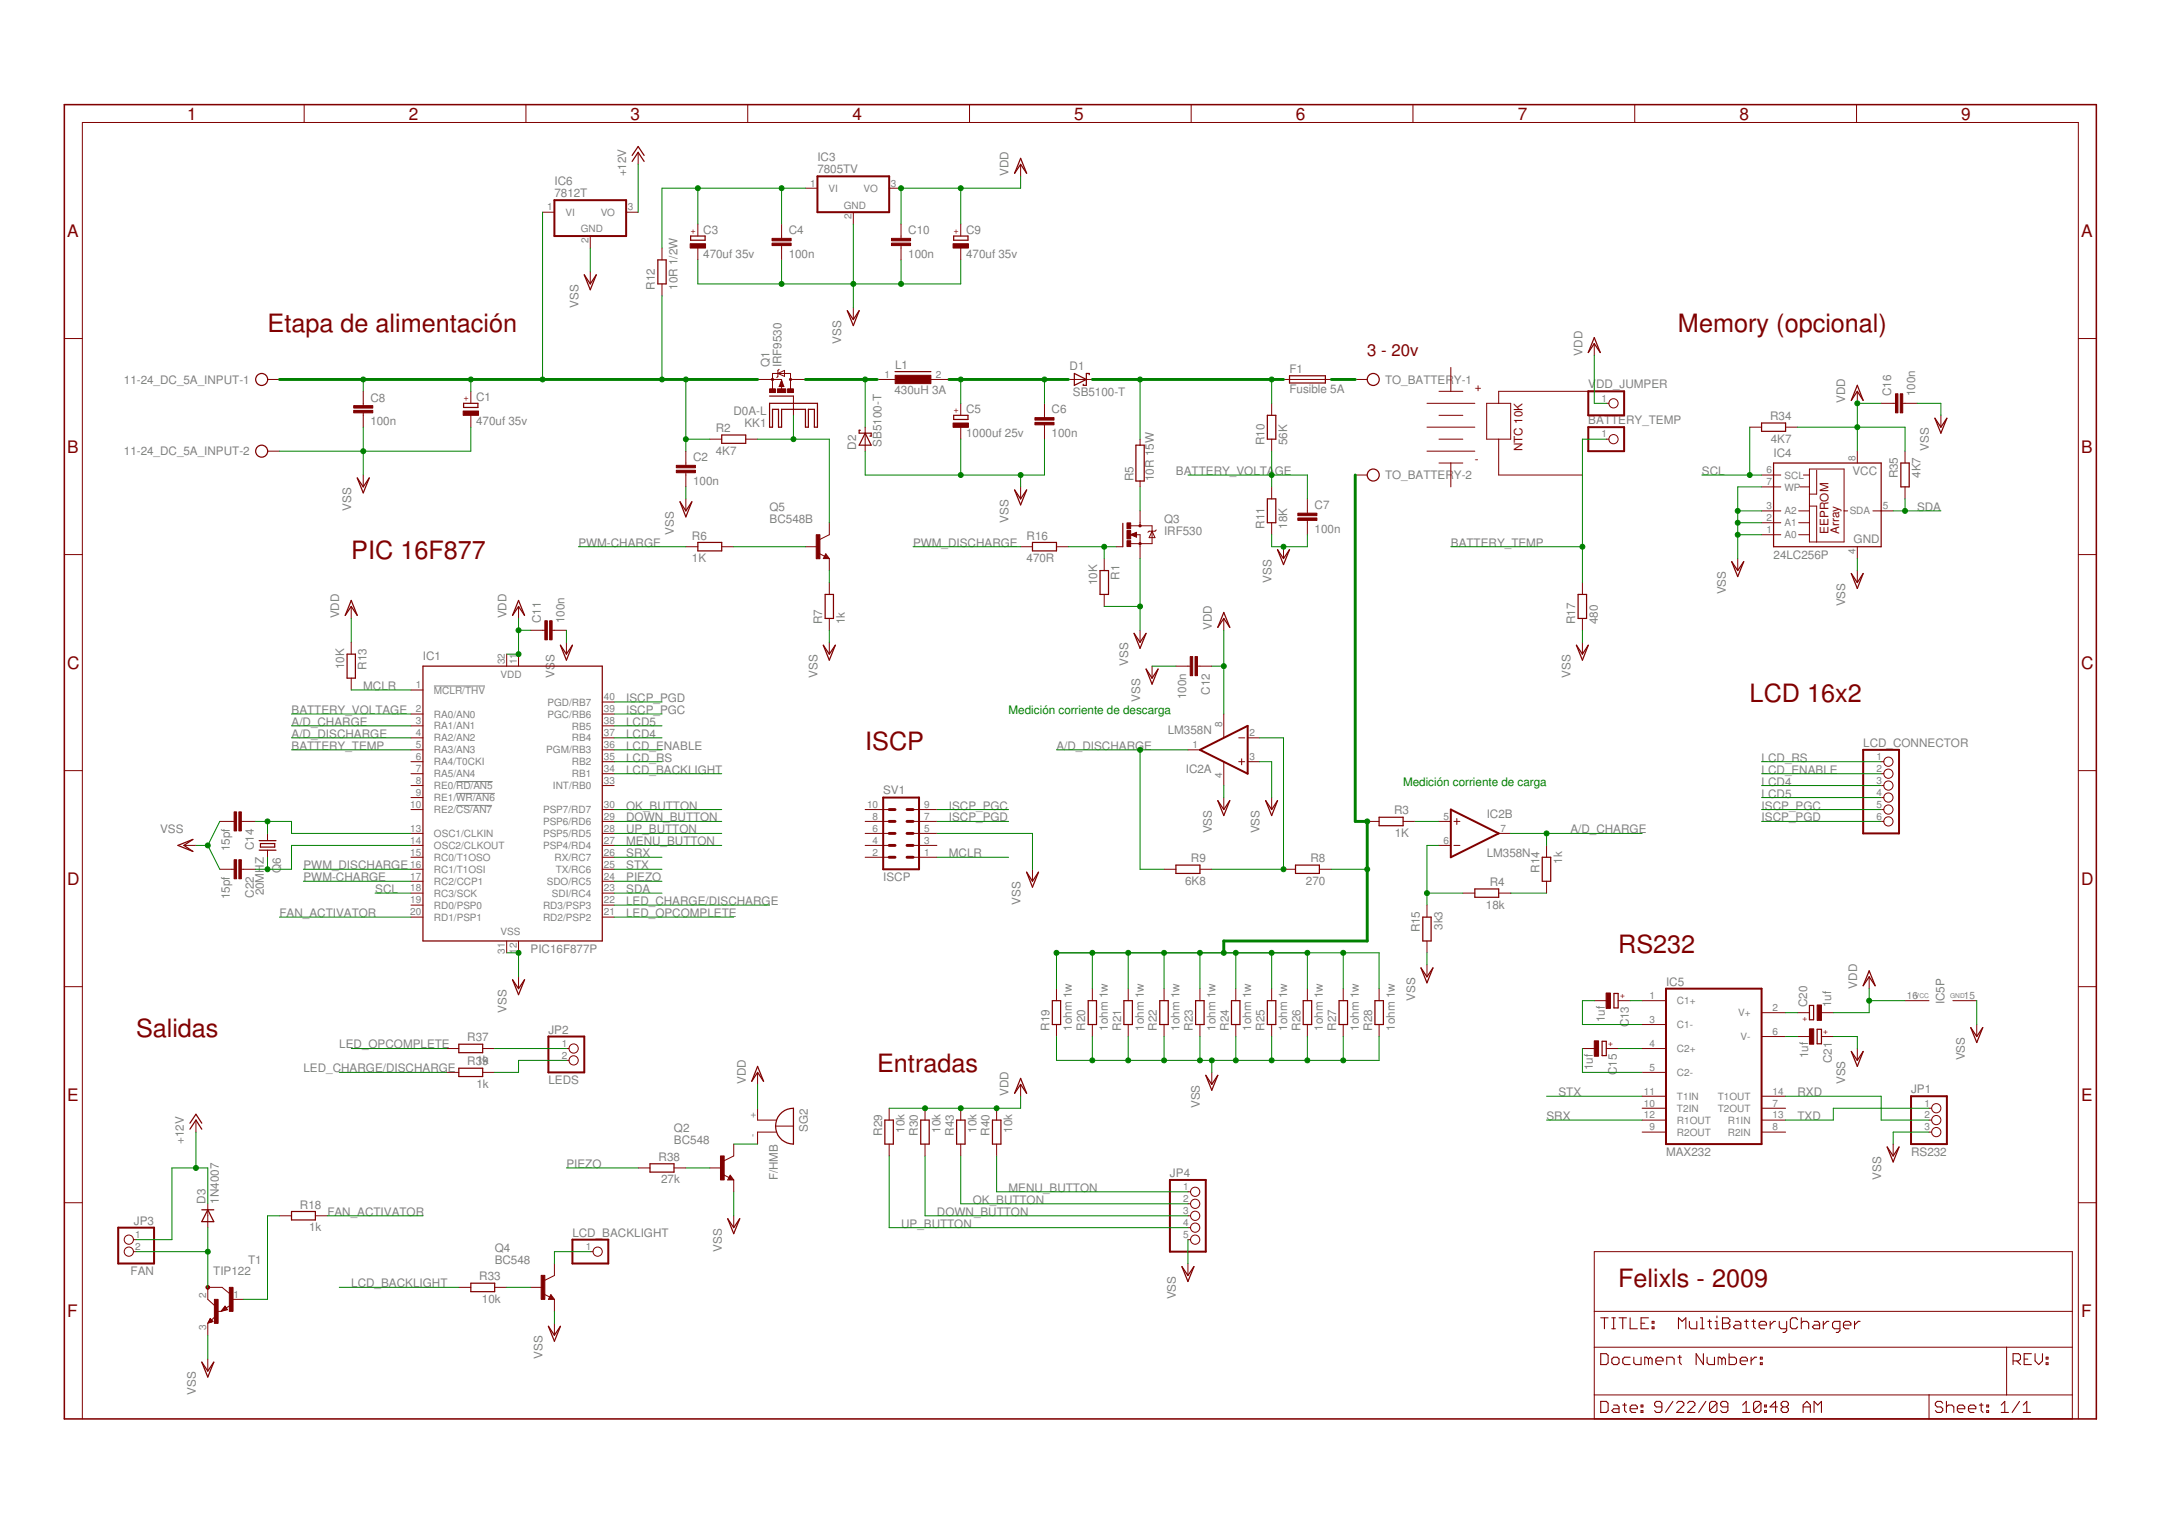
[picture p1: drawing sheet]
<svg xmlns="http://www.w3.org/2000/svg" width="297mm" height="210mm" viewBox="0 0 297 210" stroke-linecap="round" stroke-linejoin="round" font-family="sans-serif">
<defs><g id="words">
<g font-size="3.5" fill="#800000">
<text x="36.8" y="45.6">Etapa de alimentación</text>
<text x="230.7" y="45.6">Memory (opcional)</text>
<text x="48.3" y="76.8">PIC 16F877</text>
<text x="240.6" y="96.6">LCD 16x2</text>
<text x="119" y="103.1">ISCP</text>
<text x="222.5" y="131.1">RS232</text>
<text x="18.7" y="142.6">Salidas</text>
<text x="120.6" y="147.5">Entradas</text>
<text x="222.5" y="177.1">Felixls - 2009</text>
</g>
<g font-size="2.4" fill="#800000">
<text x="25.7" y="16.5">1</text>
<text x="56.2" y="16.5">2</text>
<text x="86.7" y="16.5">3</text>
<text x="117.2" y="16.5">4</text>
<text x="147.7" y="16.5">5</text>
<text x="178.2" y="16.5">6</text>
<text x="208.7" y="16.5">7</text>
<text x="239.2" y="16.5">8</text>
<text x="269.7" y="16.5">9</text>
<text x="9.2" y="32.6">A</text>
<text x="286.2" y="32.6">A</text>
<text x="9.2" y="62.3">B</text>
<text x="286.2" y="62.3">B</text>
<text x="9.2" y="92">C</text>
<text x="286.2" y="92">C</text>
<text x="9.2" y="121.7">D</text>
<text x="286.2" y="121.7">D</text>
<text x="9.2" y="151.4">E</text>
<text x="286.2" y="151.4">E</text>
<text x="9.2" y="181.1">F</text>
<text x="286.2" y="181.1">F</text>
</g>
<text font-size="2.3" fill="#800000" x="188" y="48.9">3 - 20v</text>
<g font-size="1.6" fill="#808080">
<text x="112.4" y="23.8">7805TV</text>
<text x="112.4" y="22.2">IC3</text>
<text x="76.2" y="27.1">7812T</text>
<text x="76.2" y="25.5">IC6</text>
<text x="86.1" y="24.3" transform="rotate(-90 86.1 24.3)">+12V</text>
<text x="138.7" y="24.3" transform="rotate(-90 138.7 24.3)">VDD</text>
<text x="96.7" y="35.4">470uf 35v</text>
<text x="96.7" y="32.2">C3</text>
<text x="108.5" y="35.5">100n</text>
<text x="108.5" y="32.2">C4</text>
<text x="124.9" y="35.5">100n</text>
<text x="124.9" y="32.2">C10</text>
<text x="132.9" y="35.4">470uf 35v</text>
<text x="132.9" y="32.2">C9</text>
<text x="90.1" y="39.9" transform="rotate(-90 90.1 39.9)">R12</text>
<text x="93.2" y="39.9" transform="rotate(-90 93.2 39.9)">10R 1/2W</text>
<text x="79.5" y="42.3" transform="rotate(-90 79.5 42.3)">VSS</text>
<text x="115.7" y="47.3" transform="rotate(-90 115.7 47.3)">VSS</text>
<text x="17" y="52.8">11-24_DC_5A_INPUT-1</text>
<text x="105.8" y="50.5" transform="rotate(-90 105.8 50.5)">Q1</text>
<text x="107.5" y="50.5" transform="rotate(-90 107.5 50.5)">IRF9530</text>
<text x="123.1" y="50.7">L1</text>
<text x="147.1" y="51">D1</text>
<text x="177.3" y="51.3">F1</text>
<text x="190.5" y="52.8">TO_BATTER</text>
<text x="199.9" y="52.8">Y-1</text>
<text x="217.6" y="48.9" transform="rotate(-90 217.6 48.9)">VDD</text>
<text x="218.4" y="53.4">V</text>
<text x="219.5" y="53.4">DD_JUMPER</text>
<text x="50.9" y="58.5">100n</text>
<text x="50.9" y="55.2">C8</text>
<text x="65.5" y="58.5">470uf 35v</text>
<text x="65.5" y="55.2">C1</text>
<text x="98.4" y="59.4">R2</text>
<text x="100.9" y="57">D0A-L</text>
<text x="102.4" y="58.7">KK1</text>
<text x="123" y="54.2">430uH 3A</text>
<text x="132.9" y="56.8">C5</text>
<text x="144.6" y="56.9">C6</text>
<text x="147.5" y="54.4">SB5100-T</text>
<text x="177.3" y="54.1">Fusible 5A</text>
<text x="218.4" y="58.4">BATTERY_TEMP</text>
<text x="243.4" y="57.8">R34</text>
<text x="253.8" y="55.5" transform="rotate(-90 253.8 55.5)">VDD</text>
<text x="260.1" y="54.5" transform="rotate(-90 260.1 54.5)">C16</text>
<text x="263.4" y="54.5" transform="rotate(-90 263.4 54.5)">100n</text>
<text x="17" y="62.6">11-24_DC_5A_INPUT-2</text>
<text x="95.3" y="63.4">C2</text>
<text x="98.4" y="62.5">4K7</text>
<text x="117.7" y="61.9" transform="rotate(-90 117.7 61.9)">D2</text>
<text x="121.2" y="61.4" transform="rotate(-90 121.2 61.4)">SB5100-T</text>
<text x="132.9" y="60.1">1000uf 25v</text>
<text x="144.6" y="60.2">100n</text>
<text x="161.7" y="65.3">BATTERY_VOLTA</text>
<text x="173.9" y="61.2" transform="rotate(-90 173.9 61.2)">R10</text>
<text x="175.3" y="65.3">GE</text>
<text x="177" y="61.2" transform="rotate(-90 177 61.2)">56K</text>
<text x="190.5" y="65.9">TO_BATTER</text>
<text x="199.9" y="65.9">Y-2</text>
<text x="234" y="65.3">SCL</text>
<text x="243.5" y="60.9">4K7</text>
<text x="243.9" y="62.9">IC4</text>
<text x="254.7" y="65.3">VCC</text>
<text x="261" y="65.8" transform="rotate(-90 261 65.8)">R35</text>
<text x="264.1" y="65.7" transform="rotate(-90 264.1 65.7)">4K7</text>
<text x="265.3" y="62" transform="rotate(-90 265.3 62)">VSS</text>
<text x="48.3" y="70.3" transform="rotate(-90 48.3 70.3)">VSS</text>
<text x="95.3" y="66.7">100n</text>
<text x="105.8" y="71.9">BC548B</text>
<text x="105.8" y="70.3">Q5</text>
<text x="138.7" y="71.9" transform="rotate(-90 138.7 71.9)">VSS</text>
<text x="155.9" y="66.2" transform="rotate(-90 155.9 66.2)">R5</text>
<text x="158.7" y="66.2" transform="rotate(-90 158.7 66.2)">10R 15W</text>
<text x="160.1" y="71.9">Q3</text>
<text x="180.8" y="70">C7</text>
<text x="263.6" y="70.3">SDA</text>
<text x="79.5" y="75.2">PWM-CHARGE</text>
<text x="92.7" y="73.6" transform="rotate(-90 92.7 73.6)">VSS</text>
<text x="95.1" y="77.3">1K</text>
<text x="95.1" y="74.2">R6</text>
<text x="125.6" y="75.2">PWM_DISCHARGE</text>
<text x="141.2" y="77.3">470R</text>
<text x="141.2" y="74.2">R16</text>
<text x="160.1" y="73.6">IRF530</text>
<text x="173.9" y="72.7" transform="rotate(-90 173.9 72.7)">R11</text>
<text x="177" y="72.7" transform="rotate(-90 177 72.7)">18K</text>
<text x="180.8" y="73.3">100n</text>
<text x="199.5" y="75.2">BATTERY_TEMP</text>
<text x="243.9" y="76.8">24LC256P</text>
<text x="254.9" y="74.7">GND</text>
<text x="150.9" y="80.5" transform="rotate(-90 150.9 80.5)">10K</text>
<text x="154" y="79.7" transform="rotate(-90 154 79.7)">R1</text>
<text x="174.9" y="80.1" transform="rotate(-90 174.9 80.1)">VSS</text>
<text x="237.3" y="81.8" transform="rotate(-90 237.3 81.8)">VSS</text>
<text x="253.8" y="83.4" transform="rotate(-90 253.8 83.4)">VSS</text>
<text x="46.7" y="85.1" transform="rotate(-90 46.7 85.1)">VDD</text>
<text x="69.7" y="85.1" transform="rotate(-90 69.7 85.1)">VDD</text>
<text x="74.4" y="85.7" transform="rotate(-90 74.4 85.7)">C11</text>
<text x="77.6" y="85.7" transform="rotate(-90 77.6 85.7)">100n</text>
<text x="113.1" y="85.9" transform="rotate(-90 113.1 85.9)">R7</text>
<text x="116.2" y="85.9" transform="rotate(-90 116.2 85.9)">1k</text>
<text x="166.6" y="86.7" transform="rotate(-90 166.6 86.7)">VDD</text>
<text x="216.6" y="85.9" transform="rotate(-90 216.6 85.9)">R17</text>
<text x="219.7" y="85.9" transform="rotate(-90 219.7 85.9)">480</text>
<text x="47.3" y="92" transform="rotate(-90 47.3 92)">10K</text>
<text x="49.9" y="94.9">MCLR</text>
<text x="50.4" y="92.1" transform="rotate(-90 50.4 92.1)">R13</text>
<text x="58.2" y="90.8">IC1</text>
<text x="76.2" y="93.3" transform="rotate(-90 76.2 93.3)">VSS</text>
<text x="112.4" y="93.3" transform="rotate(-90 112.4 93.3)">VSS</text>
<text x="155.1" y="91.6" transform="rotate(-90 155.1 91.6)">VSS</text>
<text x="166.4" y="95.6" transform="rotate(-90 166.4 95.6)">C12</text>
<text x="216" y="93.3" transform="rotate(-90 216 93.3)">VSS</text>
<text x="40.1" y="98.2">BATTERY_VOLTAGE</text>
<text x="40.1" y="101.5">A/D_DISCHARGE</text>
<text x="40.1" y="99.8">A/D_CHARGE</text>
<text x="86.1" y="96.6">ISCP_PGD</text>
<text x="86.1" y="98.2">ISCP_PGC</text>
<text x="86.1" y="99.8">LCD5</text>
<text x="86.1" y="101.5">LCD4</text>
<text x="156.8" y="96.6" transform="rotate(-90 156.8 96.6)">VSS</text>
<text x="160.6" y="101">LM358N</text>
<text x="163.1" y="96.2" transform="rotate(-90 163.1 96.2)">100n</text>
<text x="40.1" y="103.1">BATTERY_TEMP</text>
<text x="86.1" y="106.4">LCD_BACKLIGHT</text>
<text x="86.1" y="103.1">LCD_ENABLE</text>
<text x="86.1" y="104.8">LCD_RS</text>
<text x="145.3" y="103.1">A/D_DISCHARGE</text>
<text x="163.1" y="106.3">IC2A</text>
<text x="242.3" y="106.4">LCD_ENABLE</text>
<text x="242.3" y="104.8">LCD_RS</text>
<text x="256.2" y="102.7">LCD_CONNECTOR</text>
<text x="86.1" y="111.4">OK_BUTTON</text>
<text x="86.1" y="113">DOWN_BUTTON</text>
<text x="121.4" y="109.2">SV1</text>
<text x="130.5" y="113">ISCP_PGD</text>
<text x="130.5" y="111.4">ISCP_PGC</text>
<text x="191.7" y="112">R3</text>
<text x="204.5" y="112.6">IC2B</text>
<text x="242.3" y="113">ISCP_PGD</text>
<text x="242.3" y="111.4">ISCP_PGC</text>
<text x="242.3" y="109.7">LCD5</text>
<text x="242.3" y="108.1">LCD4</text>
<text x="22" y="114.6">VSS</text>
<text x="31.6" y="117.1" transform="rotate(-90 31.6 117.1)">15pf</text>
<text x="34.9" y="116.9" transform="rotate(-90 34.9 116.9)">C14</text>
<text x="41.7" y="119.6">PWM_DISCHARGE</text>
<text x="86.1" y="114.6">UP_BUTTON</text>
<text x="86.1" y="117.9">SRX</text>
<text x="86.1" y="119.6">STX</text>
<text x="86.1" y="116.3">MENU_BUTTON</text>
<text x="130.5" y="117.9">MCLR</text>
<text x="163.8" y="118.6">R9</text>
<text x="166.6" y="114.6" transform="rotate(-90 166.6 114.6)">VSS</text>
<text x="173.2" y="114.6" transform="rotate(-90 173.2 114.6)">VSS</text>
<text x="180.2" y="118.6">R8</text>
<text x="191.8" y="115.1">1K</text>
<text x="204.5" y="117.9">LM358N</text>
<text x="214.8" y="118.8" transform="rotate(-90 214.8 118.8)">1k</text>
<text x="216" y="114.6">A/D_CHARGE</text>
<text x="31.6" y="123.7" transform="rotate(-90 31.6 123.7)">15pf</text>
<text x="34.9" y="123.5" transform="rotate(-90 34.9 123.5)">C22</text>
<text x="36.3" y="123.2" transform="rotate(-90 36.3 123.2)">20MHZ</text>
<text x="38.6" y="120.1" transform="rotate(-90 38.6 120.1)">Q6</text>
<text x="41.7" y="121.2">PWM-CHARGE</text>
<text x="51.6" y="122.9">SCL</text>
<text x="86.1" y="121.2">PIEZO</text>
<text x="86.1" y="124.5">LED_CHARGE/DISCHARGE</text>
<text x="86.1" y="122.9">SDA</text>
<text x="121.4" y="121.2">ISCP</text>
<text x="140.3" y="124.5" transform="rotate(-90 140.3 124.5)">VSS</text>
<text x="163" y="121.7">6K8</text>
<text x="179.6" y="121.7">270</text>
<text x="204.3" y="125">18k</text>
<text x="204.9" y="121.9">R4</text>
<text x="211.7" y="120" transform="rotate(-90 211.7 120)">R14</text>
<text x="38.4" y="126.1">FAN_ACTIVATOR</text>
<text x="73" y="131.1">PIC16F877P</text>
<text x="86.1" y="126.1">LED_OPCOMPLETE</text>
<text x="195.3" y="128.3" transform="rotate(-90 195.3 128.3)">R15</text>
<text x="198.4" y="127.9" transform="rotate(-90 198.4 127.9)">3k3</text>
<text x="194.6" y="137.6" transform="rotate(-90 194.6 137.6)">VSS</text>
<text x="229.1" y="135.6">IC5</text>
<text x="255.4" y="136" transform="rotate(-90 255.4 136)">VDD</text>
<text x="64.3" y="143.2">R37</text>
<text x="69.7" y="139.3" transform="rotate(-90 69.7 139.3)">VSS</text>
<text x="75.4" y="142.2">JP2</text>
<text x="144.3" y="141.8" transform="rotate(-90 144.3 141.8)">R19</text>
<text x="147.4" y="141.8" transform="rotate(-90 147.4 141.8)">1ohm 1w</text>
<text x="149.2" y="141.8" transform="rotate(-90 149.2 141.8)">R20</text>
<text x="152.3" y="141.8" transform="rotate(-90 152.3 141.8)">1ohm 1w</text>
<text x="154.2" y="141.8" transform="rotate(-90 154.2 141.8)">R21</text>
<text x="157.3" y="141.8" transform="rotate(-90 157.3 141.8)">1ohm 1w</text>
<text x="159.1" y="141.8" transform="rotate(-90 159.1 141.8)">R22</text>
<text x="162.2" y="141.8" transform="rotate(-90 162.2 141.8)">1ohm 1w</text>
<text x="164" y="141.8" transform="rotate(-90 164 141.8)">R23</text>
<text x="167.1" y="141.8" transform="rotate(-90 167.1 141.8)">1ohm 1w</text>
<text x="169" y="141.8" transform="rotate(-90 169 141.8)">R24</text>
<text x="172.1" y="141.8" transform="rotate(-90 172.1 141.8)">1ohm 1w</text>
<text x="173.9" y="141.8" transform="rotate(-90 173.9 141.8)">R25</text>
<text x="177" y="141.8" transform="rotate(-90 177 141.8)">1ohm 1w</text>
<text x="178.8" y="141.8" transform="rotate(-90 178.8 141.8)">R26</text>
<text x="181.9" y="141.8" transform="rotate(-90 181.9 141.8)">1ohm 1w</text>
<text x="183.8" y="141.8" transform="rotate(-90 183.8 141.8)">R27</text>
<text x="186.9" y="141.8" transform="rotate(-90 186.9 141.8)">1ohm 1w</text>
<text x="188.7" y="141.8" transform="rotate(-90 188.7 141.8)">R28</text>
<text x="191.8" y="141.8" transform="rotate(-90 191.8 141.8)">1ohm 1w</text>
<text x="220.7" y="140.6" transform="rotate(-90 220.7 140.6)">1uf</text>
<text x="224" y="141.3" transform="rotate(-90 224 141.3)">C13</text>
<text x="248.5" y="138.5" transform="rotate(-90 248.5 138.5)">C20</text>
<text x="251.8" y="138.5" transform="rotate(-90 251.8 138.5)">1uf</text>
<text x="267.4" y="138.1" transform="rotate(-90 267.4 138.1)">IC5P</text>
<text x="41.7" y="147.5">LED_CHARGE/DISCHARGE</text>
<text x="46.7" y="144.2">LED_OPCOMPLETE</text>
<text x="64.3" y="146.5">R39</text>
<text x="65.5" y="146.4">1k</text>
<text x="65.5" y="149.6">1k</text>
<text x="75.4" y="149.1">LEDS</text>
<text x="102.5" y="149.1" transform="rotate(-90 102.5 149.1)">VDD</text>
<text x="219.1" y="147.2" transform="rotate(-90 219.1 147.2)">1uf</text>
<text x="222.3" y="147.9" transform="rotate(-90 222.3 147.9)">C15</text>
<text x="248.6" y="145.5" transform="rotate(-90 248.6 145.5)">1uf</text>
<text x="251.9" y="146.3" transform="rotate(-90 251.9 146.3)">C21</text>
<text x="253.8" y="149.1" transform="rotate(-90 253.8 149.1)">VSS</text>
<text x="270.2" y="145.9" transform="rotate(-90 270.2 145.9)">VSS</text>
<text x="92.7" y="155.7">Q2</text>
<text x="111.1" y="155.7" transform="rotate(-90 111.1 155.7)">SG2</text>
<text x="124.4" y="155.8" transform="rotate(-90 124.4 155.8)">10k</text>
<text x="129.3" y="155.8" transform="rotate(-90 129.3 155.8)">10k</text>
<text x="134.3" y="155.8" transform="rotate(-90 134.3 155.8)">10k</text>
<text x="138.7" y="150.8" transform="rotate(-90 138.7 150.8)">VDD</text>
<text x="139.2" y="155.8" transform="rotate(-90 139.2 155.8)">10k</text>
<text x="165" y="152.4" transform="rotate(-90 165 152.4)">VSS</text>
<text x="212.7" y="154.1">SRX</text>
<text x="214.3" y="150.8">STX</text>
<text x="247.2" y="154.1">TXD</text>
<text x="247.2" y="150.8">RXD</text>
<text x="262.8" y="150.4">JP1</text>
<text x="25.3" y="157.4" transform="rotate(-90 25.3 157.4)">+12V</text>
<text x="77.9" y="160.7">PIEZO</text>
<text x="90.6" y="159.7">R38</text>
<text x="92.7" y="157.4">BC548</text>
<text x="121.3" y="156.2" transform="rotate(-90 121.3 156.2)">R29</text>
<text x="126.2" y="156.2" transform="rotate(-90 126.2 156.2)">R30</text>
<text x="131.2" y="156.2" transform="rotate(-90 131.2 156.2)">R43</text>
<text x="136.1" y="156.2" transform="rotate(-90 136.1 156.2)">R40</text>
<text x="160.9" y="161.9">JP4</text>
<text x="229.1" y="159">MAX232</text>
<text x="262.8" y="159">RS232</text>
<text x="28.3" y="165.6" transform="rotate(-90 28.3 165.6)">D3</text>
<text x="30.1" y="165.6" transform="rotate(-90 30.1 165.6)">1N4007</text>
<text x="41.3" y="166.3">R18</text>
<text x="45" y="167.2">FAN_ACTIVATOR</text>
<text x="90.9" y="162.8">27k</text>
<text x="107" y="162.4" transform="rotate(-90 107 162.4)">F/HMB</text>
<text x="128.8" y="167.2">DOWN_BUTTON</text>
<text x="133.8" y="165.6">OK_BUTTON</text>
<text x="138.7" y="163.9">MENU_BUTTON</text>
<text x="258.7" y="162.3" transform="rotate(-90 258.7 162.3)">VSS</text>
<text x="18.4" y="168.5">JP3</text>
<text x="34.1" y="173.8">T1</text>
<text x="42.5" y="169.4">1k</text>
<text x="68" y="173.8">BC548</text>
<text x="68" y="172.2">Q4</text>
<text x="78.7" y="170.1">LCD_BACKLIGHT</text>
<text x="99.3" y="172.2" transform="rotate(-90 99.3 172.2)">VSS</text>
<text x="123.9" y="168.9">UP_BUTTON</text>
<text x="18" y="175.4">FAN</text>
<text x="29.3" y="175.4">TIP122</text>
<text x="48.3" y="177.1">LCD_BACKLIGHT</text>
<text x="65.9" y="176.1">R33</text>
<text x="66.3" y="179.2">10k</text>
<text x="161.7" y="178.7" transform="rotate(-90 161.7 178.7)">VSS</text>
<text x="26.9" y="191.9" transform="rotate(-90 26.9 191.9)">VSS</text>
<text x="74.6" y="186.9" transform="rotate(-90 74.6 186.9)">VSS</text>
</g>
<g font-size="1.6" fill="#800000">
<text x="202.8" y="53.8">+</text>
<text x="202.8" y="63.7">-</text>
<text x="209.4" y="62" transform="rotate(-90 209.4 62)">NTC 10K</text>
<text x="251.5" y="73.4" transform="rotate(-90 251.5 73.4)">EEPROM</text>
<text x="252.9" y="73.4" transform="rotate(-90 252.9 73.4)">Array</text>
</g>
<g font-size="1.6" fill="#008000">
<text x="138.7" y="98.2">Medición corriente de descarga</text>
<text x="192.9" y="108.1">Medición corriente de carga</text>
</g>
<g font-size="1.4" fill="#808080">
<text x="75.3" y="29">1</text>
<text x="77.8" y="29.7">VI</text>
<text x="82.6" y="29.7">VO</text>
<text x="86.3" y="29">3</text>
<text x="111.4" y="25.7">1</text>
<text x="113.9" y="26.4">VI</text>
<text x="116" y="28.7">GND</text>
<text x="118.8" y="26.4">VO</text>
<text x="122.5" y="25.7">3</text>
<text x="79.9" y="32">GND</text>
<text x="80.9" y="33.5" transform="rotate(-90 80.9 33.5)">2</text>
<text x="117.1" y="30.2" transform="rotate(-90 117.1 30.2)">2</text>
<text x="121.6" y="52">1</text>
<text x="128.7" y="52">2</text>
<text x="220.3" y="55.2">1</text>
<text x="220.3" y="60.2">1</text>
<text x="242.9" y="65.1">6</text>
<text x="245.4" y="65.8">SCL</text>
<text x="255.2" y="63.5" transform="rotate(-90 255.2 63.5)">8</text>
<text x="242.9" y="71.7">2</text>
<text x="242.9" y="70">3</text>
<text x="242.9" y="66.7">7</text>
<text x="245.4" y="70.8">A2</text>
<text x="245.4" y="67.5">WP</text>
<text x="254.4" y="70.8">SDA</text>
<text x="258.9" y="70">5</text>
<text x="242.9" y="73.3">1</text>
<text x="245.4" y="74">A0</text>
<text x="245.4" y="72.4">A1</text>
<text x="255.2" y="76.2" transform="rotate(-90 255.2 76.2)">4</text>
<text x="57.2" y="94.7">1</text>
<text x="59.7" y="95.4">MCLR/THV</text>
<text x="68.8" y="93.3">VDD</text>
<text x="69.4" y="91.4" transform="rotate(-90 69.4 91.4)">32</text>
<text x="71.1" y="91.4" transform="rotate(-90 71.1 91.4)">11</text>
<text x="57.2" y="98">2</text>
<text x="57.2" y="99.6">3</text>
<text x="57.2" y="101.3">4</text>
<text x="59.7" y="98.7">RA0/AN0</text>
<text x="59.7" y="100.3">RA1/AN1</text>
<text x="59.7" y="102">RA2/AN2</text>
<text x="75.3" y="98.7">PGC/RB6</text>
<text x="75.3" y="97.1">PGD/RB7</text>
<text x="78.6" y="102">RB4</text>
<text x="78.6" y="100.3">RB5</text>
<text x="83.1" y="101.3">37</text>
<text x="83.1" y="99.6">38</text>
<text x="83.1" y="98">39</text>
<text x="83.1" y="96.3">40</text>
<text x="168.1" y="100" transform="rotate(-90 168.1 100)">8</text>
<text x="171.8" y="101.3">2</text>
<text x="57.2" y="102.9">5</text>
<text x="57.2" y="104.5">6</text>
<text x="57.2" y="106.2">7</text>
<text x="57.2" y="107.8">8</text>
<text x="59.7" y="103.6">RA3/AN3</text>
<text x="59.7" y="105.3">RA4/T0CKI</text>
<text x="59.7" y="106.9">RA5/AN4</text>
<text x="75.1" y="103.6">PGM/RB3</text>
<text x="78.6" y="106.9">RB1</text>
<text x="78.6" y="105.3">RB2</text>
<text x="83.1" y="107.8">33</text>
<text x="83.1" y="106.2">34</text>
<text x="83.1" y="104.5">35</text>
<text x="83.1" y="102.9">36</text>
<text x="164" y="102.9">1</text>
<text x="168.1" y="107.1" transform="rotate(-90 168.1 107.1)">4</text>
<text x="171.8" y="104.5">3</text>
<text x="258.1" y="104.5">1</text>
<text x="258.1" y="106.2">2</text>
<text x="258.1" y="107.8">3</text>
<text x="56.4" y="111.1">10</text>
<text x="57.2" y="109.5">9</text>
<text x="59.7" y="108.6">RE0/RD/AN5</text>
<text x="59.7" y="110.2">RE1/WR/AN6</text>
<text x="59.7" y="111.8">RE2/CS/AN7</text>
<text x="74.7" y="113.5">PSP6/RD6</text>
<text x="74.7" y="111.9">PSP7/RD7</text>
<text x="76" y="108.6">INT/RB0</text>
<text x="83.1" y="112.8">29</text>
<text x="83.1" y="111.1">30</text>
<text x="119.2" y="111.1">10</text>
<text x="120" y="112.8">8</text>
<text x="127.1" y="112.8">7</text>
<text x="127.1" y="111.1">9</text>
<text x="198.5" y="112.8">5</text>
<text x="258.1" y="109.5">4</text>
<text x="258.1" y="111.1">5</text>
<text x="258.1" y="112.8">6</text>
<text x="56.4" y="114.4">13</text>
<text x="56.4" y="116.1">14</text>
<text x="56.4" y="117.7">15</text>
<text x="56.4" y="119.3">16</text>
<text x="59.7" y="115.1">OSC1/CLKIN</text>
<text x="59.7" y="116.8">OSC2/CLKOUT</text>
<text x="59.7" y="118.4">RC0/T1OSO</text>
<text x="74.7" y="116.8">PSP4/RD4</text>
<text x="74.7" y="115.1">PSP5/RD5</text>
<text x="76.3" y="118.4">RX/RC7</text>
<text x="83.1" y="119.3">25</text>
<text x="83.1" y="117.7">26</text>
<text x="83.1" y="116.1">27</text>
<text x="83.1" y="114.4">28</text>
<text x="120" y="117.7">2</text>
<text x="120" y="116.1">4</text>
<text x="120" y="114.4">6</text>
<text x="127.1" y="117.7">1</text>
<text x="127.1" y="116.1">3</text>
<text x="127.1" y="114.4">5</text>
<text x="198.5" y="116.1">6</text>
<text x="206.3" y="114.4">7</text>
<text x="56.4" y="121">17</text>
<text x="56.4" y="122.6">18</text>
<text x="56.4" y="124.3">19</text>
<text x="56.4" y="125.9">20</text>
<text x="59.7" y="120.1">RC1/T1OSI</text>
<text x="59.7" y="121.7">RC2/CCP1</text>
<text x="59.7" y="123.3">RC3/SCK</text>
<text x="59.7" y="125">RD0/PSP0</text>
<text x="74.7" y="125">RD3/PSP3</text>
<text x="75.2" y="121.7">SDO/RC5</text>
<text x="75.9" y="123.4">SDI/RC4</text>
<text x="76.4" y="120.1">TX/RC6</text>
<text x="83.1" y="125.9">21</text>
<text x="83.1" y="124.3">22</text>
<text x="83.1" y="122.6">23</text>
<text x="83.1" y="121">24</text>
<text x="59.7" y="126.6">RD1/PSP1</text>
<text x="68.8" y="128.6">VSS</text>
<text x="69.4" y="131.2" transform="rotate(-90 69.4 131.2)">31</text>
<text x="71.1" y="131.2" transform="rotate(-90 71.1 131.2)">12</text>
<text x="74.7" y="126.6">RD2/PSP2</text>
<text x="226.8" y="137.4">1</text>
<text x="262.2" y="137.4">16</text>
<text x="270.1" y="137.4">15</text>
<text x="77.3" y="144">1</text>
<text x="226.8" y="140.7">3</text>
<text x="226.8" y="144">4</text>
<text x="230.6" y="138.1">C1+</text>
<text x="230.6" y="141.4">C1-</text>
<text x="239" y="139.8">V+</text>
<text x="239.4" y="143.1">V-</text>
<text x="243.8" y="139.1">2</text>
<text x="243.8" y="142.3">6</text>
<text x="77.3" y="145.6">2</text>
<text x="226.8" y="147.3">5</text>
<text x="230.6" y="144.7">C2+</text>
<text x="230.6" y="148">C2-</text>
<text x="104" y="153.8" transform="rotate(-90 104 153.8)">+</text>
<text x="226.1" y="150.6">11</text>
<text x="226.1" y="152.2">10</text>
<text x="226.1" y="153.8">12</text>
<text x="226.8" y="155.5">9</text>
<text x="230.6" y="151.3">T1IN</text>
<text x="230.6" y="152.9">T2IN</text>
<text x="230.6" y="154.6">R1OUT</text>
<text x="236.2" y="151.3">T1OUT</text>
<text x="236.2" y="152.9">T2OUT</text>
<text x="237.6" y="154.6">R1IN</text>
<text x="243.8" y="150.6">14</text>
<text x="243.8" y="152.2">7</text>
<text x="243.8" y="153.8">13</text>
<text x="243.8" y="155.5">8</text>
<text x="264.6" y="152.2">1</text>
<text x="264.6" y="153.8">2</text>
<text x="264.6" y="155.5">3</text>
<text x="104" y="156.4" transform="rotate(-90 104 156.4)">-</text>
<text x="230.6" y="156.2">R2OUT</text>
<text x="237.6" y="156.2">R2IN</text>
<text x="162.7" y="163.7">1</text>
<text x="162.7" y="165.4">2</text>
<text x="162.7" y="167">3</text>
<text x="18.6" y="170.3">1</text>
<text x="18.6" y="171.9">2</text>
<text x="80.5" y="171.9">1</text>
<text x="162.7" y="168.6">4</text>
<text x="162.7" y="170.3">5</text>
<text x="28.3" y="178.5" transform="rotate(-90 28.3 178.5)">2</text>
<text x="32.1" y="178.5">1</text>
<text x="28.3" y="183" transform="rotate(-90 28.3 183)">3</text>
</g>
<g font-size="1.1" fill="#800000">
<text x="95.6" y="32.2" transform="rotate(-90 95.6 32.2)">+</text>
<text x="131.8" y="32.2" transform="rotate(-90 131.8 32.2)">+</text>
<text x="64.4" y="55.2" transform="rotate(-90 64.4 55.2)">+</text>
<text x="131.8" y="56.9" transform="rotate(-90 131.8 56.9)">+</text>
<text x="222.8" y="137.3">+</text>
<text x="221.1" y="143.8">+</text>
<text x="247.9" y="140.5">+</text>
<text x="250.7" y="142.2">+</text>
</g>
<g font-size=".9" fill="#808080">
<text x="263.3" y="137.3">VCC</text>
<text x="268.2" y="137.3">GND</text>
</g>
</g></defs>
<g fill="#808080" stroke="#808080" stroke-width=".14">
<path d="M59.7 94.4h7z"/>
<path d="M62.7 107.5h5.1z"/>
<path d="M62.7 109.1h5.3z"/>
<path d="M62.7 110.8h5z"/>
</g>
<g fill="#800000" stroke="#800000" stroke-width=".14">
<path d="M206.1 53.8h13.1z"/>
<path d="M206.1 53.8v1.7z"/>
<path d="M206.1 55.5h1.6z"/>
<path d="M207.7 55.5v4.9z"/>
<path d="M206.1 60.4h1.6z"/>
<path d="M204.4 60.4h1.7z"/>
<path d="M204.4 55.5v4.9z"/>
<path d="M204.4 55.5h1.7z"/>
<path d="M206.1 60.4v4.9z"/>
<path d="M206.1 65.3h11.5z"/>
<path d="M197.9 57.1h3.3z"/>
<path d="M197.9 60.4h3.3z"/>
<path d="M197.9 63.7h1.6z"/>
<path d="M197.9 53.8h1.6z"/>
<path d="M199.5 50.5v3.3z"/>
<path d="M199.5 63.7v3.3z"/>
<path d="M199.5 63.7h1.7z"/>
<path d="M199.5 53.8h1.7z"/>
<path d="M196.2 55.5h6.6z"/>
<path d="M196.2 58.8h6.6z"/>
<path d="M196.2 62.1h6.6z"/>
<path d="M36.8 52.2h1.6z"/>
<path d="M36.8 62.1h1.6z"/>
<path d="M50 65.3v1.7z"/>
<path d="M174.9 109.7v1.7z"/>
<path d="M106.2 51.4v.8z"/>
<path d="M106.2 51.4h.8z"/>
<path d="M107 51.4h1.7z"/>
<path d="M107 51.4l.9-.5z"/>
<path d="M107.9 50.9v.9z"/>
<path d="M107 51.4l.9 .4z"/>
<path d="M107 50.9v.5z"/>
<path d="M107 51.4v.4z"/>
<path d="M107 51.8l-.2 .1z"/>
<path d="M107 50.9l.1-.1z"/>
<path d="M109.1 55.5v1.6z"/>
<path d="M109.1 52.2h1.7z"/>
<path d="M104.2 52.2h1.6z"/>
<path d="M108.7 51.4v.8z"/>
<path d="M108.7 52.2v1.3z"/>
<path d="M108.7 52.2h.4z"/>
<path d="M107.5 52.2v.1z"/>
<path d="M105.8 52.2h.4z"/>
<path d="M106.2 52.2v1.3z"/>
<path d="M109.1 54.5v1z"/>
<path d="M107.5 52.3l.3 .9z"/>
<path d="M107.1 53.2h.7z"/>
<path d="M107.5 52.3l-.4 .9z"/>
<path d="M107.5 53.1v.6z"/>
<path d="M106.2 52.2h1.3z"/>
<path d="M50 53.8v1.7z"/>
<path d="M50 57.1v1.7z"/>
<path d="M50 55.5v.3z"/>
<path d="M50 56.8v.3z"/>
<path d="M64.7 57.1v1.7z"/>
<path d="M64.7 53.8v1.7z"/>
<path d="M102.6 60.4h1.6z"/>
<path d="M97.6 60.4h1.6z"/>
<path d="M186.4 52.2h1.6z"/>
<path d="M186.4 65.3h1.6z"/>
<path d="M99.2 75.2h1.7z"/>
<path d="M94.3 75.2h1.7z"/>
<path d="M110.8 75.2h1.6z"/>
<path d="M114 76.8v1.7z"/>
<path d="M114 71.9v1.7z"/>
<path d="M112.7 74.2l1.3-.6z"/>
<path d="M113.6 76.2l.4 .6z"/>
<path d="M113.2 76.8h.8z"/>
<path d="M113.6 76.2l-.4 .6z"/>
<path d="M112.6 76.1l.8 .4z"/>
<path d="M114 88.3v1.7z"/>
<path d="M119 60.4v1.7z"/>
<path d="M119 58.8v1.6z"/>
<path d="M127.2 52.2h3.3z"/>
<path d="M120.6 52.2h3.3z"/>
<path d="M132.1 58.8v1.6z"/>
<path d="M132.1 55.5v1.6z"/>
<path d="M143.6 55.5v1.6z"/>
<path d="M143.6 58.8v1.6z"/>
<path d="M143.6 57.1v.3z"/>
<path d="M143.6 58.4v.4z"/>
<path d="M140.4 67v1.6z"/>
<path d="M174.9 55.5v1.6z"/>
<path d="M174.9 60.4v1.7z"/>
<path d="M174.9 67v1.6z"/>
<path d="M174.9 71.9v1.7z"/>
<path d="M179.8 68.6v1.7z"/>
<path d="M179.8 71.9v1.7z"/>
<path d="M179.8 70.3v.3z"/>
<path d="M179.8 71.6v.3z"/>
<path d="M176.5 75.2v1.6z"/>
<path d="M188 113h1.7z"/>
<path d="M193 113h1.6z"/>
<path d="M201.2 122.8h1.6z"/>
<path d="M206.1 122.8h1.6z"/>
<path d="M212.7 121.2v1.6z"/>
<path d="M212.7 116.3v1.6z"/>
<path d="M196.2 129.4v1.7z"/>
<path d="M196.2 124.5v1.7z"/>
<path d="M145.3 136v1.6z"/>
<path d="M145.3 140.9v1.7z"/>
<path d="M150.2 136v1.6z"/>
<path d="M150.2 140.9v1.7z"/>
<path d="M155.1 136v1.6z"/>
<path d="M155.1 140.9v1.7z"/>
<path d="M160.1 136v1.6z"/>
<path d="M160.1 140.9v1.7z"/>
<path d="M165 136v1.6z"/>
<path d="M165 140.9v1.7z"/>
<path d="M169.9 136v1.6z"/>
<path d="M169.9 140.9v1.7z"/>
<path d="M174.9 136v1.6z"/>
<path d="M174.9 140.9v1.7z"/>
<path d="M179.8 136v1.6z"/>
<path d="M179.8 140.9v1.7z"/>
<path d="M184.7 136v1.6z"/>
<path d="M184.7 140.9v1.7z"/>
<path d="M189.7 136v1.6z"/>
<path d="M189.7 140.9v1.7z"/>
<path d="M166.6 147.5v1.7z"/>
<path d="M196.2 132.7v1.7z"/>
<path d="M171.6 101.5h1.6z"/>
<path d="M171.6 104.8h1.6z"/>
<path d="M163.4 103.1h1.6z"/>
<path d="M170.7 104.4v.8z"/>
<path d="M170.3 104.8h.9z"/>
<path d="M170.3 101.5h.9z"/>
<path d="M197.9 116.3h1.6z"/>
<path d="M197.9 113h1.6z"/>
<path d="M206.1 114.6h1.6z"/>
<path d="M200.3 112.6v.8z"/>
<path d="M199.9 113h.9z"/>
<path d="M199.9 116.3h.9z"/>
<path d="M168.3 98.2v3.3z"/>
<path d="M168.3 104.8v3.3z"/>
<path d="M168.3 109.7v1.7z"/>
<path d="M165 91.6h1.6z"/>
<path d="M161.7 91.6h1.7z"/>
<path d="M164.7 91.6h.3z"/>
<path d="M163.4 91.6h.3z"/>
<path d="M158.4 91.6v1.7z"/>
<path d="M145.3 75.2h1.6z"/>
<path d="M140.4 75.2h1.6z"/>
<path d="M217.6 88.3v1.7z"/>
<path d="M217.6 80.1v1.7z"/>
<path d="M217.6 85.1v1.6z"/>
<path d="M156.8 70.3v1.6z"/>
<path d="M156.8 75.2v1.6z"/>
<path d="M153.5 75.2h.9z"/>
<path d="M155.5 72.3h1.3z"/>
<path d="M156.8 73.6v1.2z"/>
<path d="M155.5 74.8h1.3z"/>
<path d="M156.8 71.9v.4z"/>
<path d="M156.8 72.3h1.6z"/>
<path d="M158.4 72.3v.8z"/>
<path d="M158.4 73.1v1.7z"/>
<path d="M156.8 74.8h1.6z"/>
<path d="M156.8 74.8v.4z"/>
<path d="M158.4 73.1l-.4 .9z"/>
<path d="M158 74h.8z"/>
<path d="M158.4 73.1l.4 .9z"/>
<path d="M158 73.1h.4z"/>
<path d="M158.4 73.1h.4z"/>
<path d="M158.8 73.1l.2-.2z"/>
<path d="M157.9 73.2l.1-.1z"/>
<path d="M155.5 73.6l.8 .3z"/>
<path d="M156.3 73.2v.7z"/>
<path d="M155.5 73.6l.8-.4z"/>
<path d="M156.2 73.6h.6z"/>
<path d="M156.8 60.4v.8z"/>
<path d="M156.8 66.2v.8z"/>
<path d="M114 80.1v1.7z"/>
<path d="M114 85.1v1.6z"/>
<path d="M94.3 62.1v1.6z"/>
<path d="M94.3 65.3v1.7z"/>
<path d="M94.3 63.7v.3z"/>
<path d="M94.3 65v.3z"/>
<path d="M94.3 68.6v1.7z"/>
<path d="M146.9 52.2h1.7z"/>
<path d="M148.6 52.2h1.6z"/>
<path d="M151.8 81.8v1.6z"/>
<path d="M151.8 76.8v1.7z"/>
<path d="M156.8 86.7v1.6z"/>
<path d="M176.5 119.6h1.7z"/>
<path d="M181.4 119.6h1.7z"/>
<path d="M160.1 119.6h1.6z"/>
<path d="M165 119.6h1.6z"/>
<path d="M56.5 94.9h1.7z"/>
<path d="M56.5 98.2h1.7z"/>
<path d="M56.5 99.8h1.7z"/>
<path d="M56.5 101.5h1.7z"/>
<path d="M56.5 103.1h1.7z"/>
<path d="M56.5 104.8h1.7z"/>
<path d="M56.5 106.4h1.7z"/>
<path d="M56.5 108.1h1.7z"/>
<path d="M56.5 109.7h1.7z"/>
<path d="M56.5 111.4h1.7z"/>
<path d="M56.5 114.6h1.7z"/>
<path d="M56.5 116.3h1.7z"/>
<path d="M56.5 117.9h1.7z"/>
<path d="M56.5 119.6h1.7z"/>
<path d="M56.5 121.2h1.7z"/>
<path d="M56.5 122.8h1.7z"/>
<path d="M56.5 124.5h1.7z"/>
<path d="M56.5 126.2h1.7z"/>
<path d="M82.8 126.2h1.7z"/>
<path d="M82.8 124.5h1.7z"/>
<path d="M82.8 122.8h1.7z"/>
<path d="M82.8 121.2h1.7z"/>
<path d="M82.8 119.6h1.7z"/>
<path d="M82.8 117.9h1.7z"/>
<path d="M82.8 116.3h1.7z"/>
<path d="M82.8 114.6h1.7z"/>
<path d="M82.8 113h1.7z"/>
<path d="M82.8 111.4h1.7z"/>
<path d="M71.3 129.4v1.7z"/>
<path d="M71.3 90v1.6z"/>
<path d="M82.8 108.1h1.7z"/>
<path d="M82.8 106.4h1.7z"/>
<path d="M82.8 104.8h1.7z"/>
<path d="M82.8 103.1h1.7z"/>
<path d="M82.8 101.5h1.7z"/>
<path d="M82.8 99.8h1.7z"/>
<path d="M82.8 98.2h1.7z"/>
<path d="M82.8 96.6h1.7z"/>
<path d="M69.7 90v1.6z"/>
<path d="M69.7 129.4v1.7z"/>
<path d="M71.3 134.4v1.6z"/>
<path d="M96 34.1v1.6z"/>
<path d="M96 30.8v1.7z"/>
<path d="M107.5 30.8v1.7z"/>
<path d="M107.5 34.1v1.6z"/>
<path d="M107.5 32.5v.3z"/>
<path d="M107.5 33.8v.3z"/>
<path d="M132.1 34.1v1.6z"/>
<path d="M132.1 30.8v1.7z"/>
<path d="M123.9 30.8v1.7z"/>
<path d="M123.9 34.1v1.6z"/>
<path d="M123.9 32.5v.3z"/>
<path d="M123.9 33.8v.3z"/>
<path d="M110.8 25.9h1.6z"/>
<path d="M117.3 29.2v1.6z"/>
<path d="M122.3 25.9h1.6z"/>
<path d="M117.3 42.3v1.7z"/>
<path d="M140.4 22.6v1.7z"/>
<path d="M91 34.1v1.6z"/>
<path d="M91 39.1v1.6z"/>
<path d="M71.3 83.4v1.7z"/>
<path d="M73 86.7h1.6z"/>
<path d="M76.2 86.7h1.7z"/>
<path d="M74.6 86.7h.3z"/>
<path d="M75.9 86.7h.3z"/>
<path d="M77.9 88.3v1.7z"/>
<path d="M48.3 93.3v1.6z"/>
<path d="M48.3 88.3v1.7z"/>
<path d="M48.3 83.4v1.7z"/>
<path d="M36.8 116.9v1z"/>
<path d="M36.8 114.6v1z"/>
<path d="M33.5 113h1.7z"/>
<path d="M30.2 113h1.7z"/>
<path d="M33.2 113h.3z"/>
<path d="M31.9 113h.3z"/>
<path d="M33.5 119.6h1.7z"/>
<path d="M30.2 119.6h1.7z"/>
<path d="M33.2 119.6h.3z"/>
<path d="M31.9 119.6h.3z"/>
<path d="M25.3 116.3h1.6z"/>
<path d="M125.6 117.9h3.2z"/>
<path d="M119 117.9h3.3z"/>
<path d="M125.6 116.3h3.2z"/>
<path d="M119 116.3h3.3z"/>
<path d="M125.6 114.6h3.2z"/>
<path d="M119 114.6h3.3z"/>
<path d="M125.6 113h3.2z"/>
<path d="M119 113h3.3z"/>
<path d="M125.6 111.4h3.2z"/>
<path d="M119 111.4h3.3z"/>
<path d="M142 119.6v1.6z"/>
<path d="M61.4 144.2h1.7z"/>
<path d="M66.4 144.2h1.6z"/>
<path d="M87.8 160.7h1.6z"/>
<path d="M92.7 160.7h1.6z"/>
<path d="M77.9 144.2h.4z"/>
<path d="M77.9 145.9h.4z"/>
<path d="M104.2 155.7v1.7z"/>
<path d="M104.2 152.4v1.7z"/>
<path d="M106.7 154.9h2.4z"/>
<path d="M104.2 155.7h2.5z"/>
<path d="M104.2 154.1h2.5z"/>
<path d="M97.6 160.7h1.6z"/>
<path d="M100.9 162.3v1.6z"/>
<path d="M100.9 157.4v1.6z"/>
<path d="M99.6 159.7l1.3-.7z"/>
<path d="M100.4 161.6l.5 .7z"/>
<path d="M100.1 162.3h.8z"/>
<path d="M100.4 161.6l-.3 .7z"/>
<path d="M99.5 161.6l.7 .4z"/>
<path d="M104.2 147.5v1.7z"/>
<path d="M100.9 167.2v1.7z"/>
<path d="M61.4 147.5h1.7z"/>
<path d="M66.4 147.5h1.6z"/>
<path d="M225.8 137.6h3.3z"/>
<path d="M225.8 140.9h3.3z"/>
<path d="M225.8 144.2h3.3z"/>
<path d="M225.8 147.5h3.3z"/>
<path d="M225.8 150.8h3.3z"/>
<path d="M225.8 152.4h3.3z"/>
<path d="M225.8 154.1h3.3z"/>
<path d="M225.8 155.7h3.3z"/>
<path d="M242.2 139.3h3.4z"/>
<path d="M242.2 142.6h3.4z"/>
<path d="M242.2 150.8h3.4z"/>
<path d="M242.2 152.4h3.4z"/>
<path d="M242.2 154.1h3.4z"/>
<path d="M242.2 155.7h3.4z"/>
<path d="M262 137.6h3.3z"/>
<path d="M268.6 137.6h3.2z"/>
<path d="M219.2 137.6h1.7z"/>
<path d="M222.5 137.6h1.7z"/>
<path d="M217.6 144.2h1.6z"/>
<path d="M220.9 144.2h1.6z"/>
<path d="M250.5 139.3h1.6z"/>
<path d="M247.2 139.3h1.6z"/>
<path d="M247.2 142.6h1.6z"/>
<path d="M250.5 142.6h1.6z"/>
<path d="M265.3 152.4h.3z"/>
<path d="M265.3 154.1h.3z"/>
<path d="M265.3 155.7h.3z"/>
<path d="M260.3 157.4v1.6z"/>
<path d="M255.4 144.2v1.7z"/>
<path d="M257 134.4v1.6z"/>
<path d="M271.8 140.9v1.7z"/>
<path d="M140.4 149.2v1.6z"/>
<path d="M122.3 157.4v1.6z"/>
<path d="M122.3 152.4v1.7z"/>
<path d="M127.2 157.4v1.6z"/>
<path d="M127.2 152.4v1.7z"/>
<path d="M137.1 157.4v1.6z"/>
<path d="M137.1 152.4v1.7z"/>
<path d="M132.1 157.4v1.6z"/>
<path d="M132.1 152.4v1.7z"/>
<path d="M163.4 173.8v1.6z"/>
<path d="M73 177.1h1.6z"/>
<path d="M76.2 178.7v1.7z"/>
<path d="M76.2 173.8v1.6z"/>
<path d="M74.9 176.1l1.3-.7z"/>
<path d="M75.8 178.1l.4 .6z"/>
<path d="M75.4 178.7h.8z"/>
<path d="M75.8 178.1l-.4 .6z"/>
<path d="M74.8 178l.8 .4z"/>
<path d="M63.1 177.1h1.6z"/>
<path d="M68 177.1h1.7z"/>
<path d="M76.2 182v1.7z"/>
<path d="M255.4 62.1v1.6z"/>
<path d="M255.4 75.2v1.6z"/>
<path d="M242.2 65.3h1.7z"/>
<path d="M258.7 70.3h1.6z"/>
<path d="M242.2 73.6h1.7z"/>
<path d="M242.2 71.9h1.7z"/>
<path d="M242.2 70.3h1.7z"/>
<path d="M242.2 67h1.7z"/>
<path d="M248.8 64.5h4.8z"/>
<path d="M253.6 64.5v5.8z"/>
<path d="M253.6 70.3v4.2z"/>
<path d="M249.8 74.5h3.8z"/>
<path d="M248.8 74.5h1z"/>
<path d="M248.8 73.6v.9z"/>
<path d="M248.8 71.9v1.7z"/>
<path d="M248.8 70.3v1.6z"/>
<path d="M248.8 69.6v.7z"/>
<path d="M248.8 68v1.6z"/>
<path d="M248.8 67v1z"/>
<path d="M248.8 65.3v1.7z"/>
<path d="M248.8 64.5v.8z"/>
<path d="M247.3 70.3h1.5z"/>
<path d="M247.3 71.9h1.5z"/>
<path d="M247.3 73.6h1.5z"/>
<path d="M243.9 70.3h1z"/>
<path d="M243.9 71.9h1z"/>
<path d="M243.9 73.6h1z"/>
<path d="M243.9 65.3h1z"/>
<path d="M257.6 70.3h1.1z"/>
<path d="M253.6 70.3h.5z"/>
<path d="M249.8 64.7v3.3z"/>
<path d="M249.8 69.6v4.9z"/>
<path d="M243.9 67h1z"/>
<path d="M247.5 67h1.3z"/>
<path d="M248.8 68h1z"/>
<path d="M248 65.3h.8z"/>
<path d="M248.8 69.6h1z"/>
<path d="M240.6 58.8h1.6z"/>
<path d="M245.6 58.8h1.6z"/>
<path d="M262 67v1.6z"/>
<path d="M262 62.1v1.6z"/>
<path d="M258.7 55.5h1.6z"/>
<path d="M262 55.5h1.6z"/>
<path d="M260.3 55.5h.4z"/>
<path d="M261.7 55.5h.3z"/>
<path d="M255.4 78.5v1.6z"/>
<path d="M239 76.8v1.7z"/>
<path d="M255.4 53.8v1.7z"/>
<path d="M266.9 57.1v1.7z"/>
<path d="M11.3 16.8v178.4z"/>
<path d="M8.8 46.6h2.5z"/>
<path d="M8.8 76.3h2.5z"/>
<path d="M8.8 106h2.5z"/>
<path d="M8.8 135.7h2.5z"/>
<path d="M8.8 165.4h2.5z"/>
<path d="M285.8 16.8v178.4z"/>
<path d="M285.8 46.6h2.5z"/>
<path d="M285.8 76.3h2.5z"/>
<path d="M285.8 106h2.5z"/>
<path d="M285.8 135.7h2.5z"/>
<path d="M285.8 165.4h2.5z"/>
<path d="M11.3 16.8h274.5z"/>
<path d="M41.8 14.4v2.4z"/>
<path d="M72.3 14.4v2.4z"/>
<path d="M102.8 14.4v2.4z"/>
<path d="M133.3 14.4v2.4z"/>
<path d="M163.8 14.4v2.4z"/>
<path d="M194.3 14.4v2.4z"/>
<path d="M224.8 14.4v2.4z"/>
<path d="M255.3 14.4v2.4z"/>
<path d="M219.2 195.2h46.1z"/>
<path d="M275.9 185.3h9.1z"/>
<path d="M219.2 191.9v3.3z"/>
<path d="M219.2 191.9h46.1z"/>
<path d="M219.2 185.3v6.6z"/>
<path d="M285 185.3v6.6z"/>
<path d="M265.3 191.9v3.3z"/>
<path d="M265.3 191.9h10.6z"/>
<path d="M265.3 195.2h19.7z"/>
<path d="M275.9 185.3v6.6z"/>
<path d="M219.2 185.3h56.7z"/>
<path d="M275.9 191.9h9.1z"/>
<path d="M285 191.9v3.3z"/>
<path d="M219.2 180.4v4.9z"/>
<path d="M219.2 172.2h65.8z"/>
<path d="M285 172.2v8.2z"/>
<path d="M219.2 180.4h65.8z"/>
<path d="M219.2 172.2v8.2z"/>
<path d="M285 180.4v4.9z"/>
<path d="M219.2 47.3v1.6z"/>
<path d="M220.9 60.4h.4z"/>
<path d="M220.9 55.5h.4z"/>
<path d="M258.7 104.8h.4z"/>
<path d="M258.7 106.4h.4z"/>
<path d="M258.7 108.1h.4z"/>
<path d="M258.7 109.7h.4z"/>
<path d="M258.7 111.4h.4z"/>
<path d="M258.7 113h.4z"/>
<path d="M81.2 172.2h.3z"/>
<path d="M168.3 85.1v1.6z"/>
<path d="M74.6 29.2h1.6z"/>
<path d="M81.2 32.5v1.6z"/>
<path d="M86.1 29.2h1.7z"/>
<path d="M87.8 21v1.6z"/>
<path d="M81.2 37.4v1.7z"/>
<path d="M26.9 154.1v1.6z"/>
<path d="M28.6 167.2v1.7z"/>
<path d="M28.6 165.6v1.6z"/>
<path d="M18.4 170.5h.3z"/>
<path d="M18.4 172.2h.3z"/>
<path d="M31.9 178.7h1.6z"/>
<path d="M28.6 182v1.7z"/>
<path d="M28.6 177.1v1.6z"/>
<path d="M28.6 177.1h1.9z"/>
<path d="M30.9 179.7l-.5 .7z"/>
<path d="M30 180.4h.4z"/>
<path d="M30.9 179.7l.4 .4z"/>
<path d="M30.4 180.4l.9-.3z"/>
<path d="M30.5 177.1l1 .8z"/>
<path d="M28.6 178.7l.9 .9z"/>
<path d="M28.6 182l.7-.2z"/>
<path d="M28.9 181.4l-.3 .6z"/>
<path d="M28.9 181.4l.4 .4z"/>
<path d="M31.1 179.9l.6-.4z"/>
<path d="M29.1 181.6l.5-.5z"/>
<path d="M31 179.7l-.5 .6z"/>
<path d="M31 179.7l.2 .4z"/>
<path d="M30.5 180.3l.7-.2z"/>
<path d="M31 179.8l-.5 .5z"/>
<path d="M31 179.8l.1 .2z"/>
<path d="M28.9 181.4l-.2 .5z"/>
<path d="M28.9 181.4l.3 .4z"/>
<path d="M28.7 181.9l.5-.1z"/>
<path d="M28.9 181.5l-.2 .4z"/>
<path d="M38.4 167.2h1.7z"/>
<path d="M43.4 167.2h1.6z"/>
<path d="M28.6 186.9v1.7z"/>
<path d="M181.4 52.2h1.7z"/>
<path d="M176.5 52.2h1.7z"/>
<path d="M178.2 52.2h3.2z"/>
<path d="M163.4 163.9h.3z"/>
<path d="M163.4 165.6h.3z"/>
<path d="M163.4 167.2h.3z"/>
<path d="M163.4 168.9h.3z"/>
<path d="M163.4 170.5h.3z"/>
<circle cx="28.6" cy="177.1" r=".25"/>
</g>
<g fill="none" stroke="#800000" stroke-width=".17">
<path d="M109.1 152.4a2.47 2.47 0 0 0-2.4 2.5 2.47 2.47 0 0 0 2.4 2.5"/>
<circle cx="36" cy="52.2" r=".83"/>
<circle cx="188.8" cy="52.2" r=".83"/>
<circle cx="36" cy="62.1" r=".83"/>
<circle cx="188.8" cy="65.3" r=".83"/>
</g>
<g fill="#800000" stroke="#800000" stroke-width=".17">
<path d="M49.1 65.7l.9 1.3z"/>
<path d="M50.8 65.7l-.8 1.3z"/>
<path d="M50.8 65.7l-.8 2.1z"/>
<path d="M49.1 65.7l.9 2.1z"/>
<path d="M174.1 110.1l.8 1.3z"/>
<path d="M175.7 110.1l-.8 1.3z"/>
<path d="M175.7 110.1l-.8 2.1z"/>
<path d="M174.1 110.1l.8 2.1z"/>
<path d="M105.8 54.5h3.3z"/>
<path d="M63.8 56h1.9z"/>
<path d="M65.7 55.5v.5z"/>
<path d="M63.8 55.5v.5z"/>
<path d="M63.8 55.5h1.9z"/>
<path d="M99.2 61h3.4z"/>
<path d="M99.2 59.8h3.4z"/>
<path d="M102.6 59.8v1.2z"/>
<path d="M99.2 59.8v1.2z"/>
<path d="M96 75.8h3.2z"/>
<path d="M96 74.6h3.2z"/>
<path d="M99.2 74.6v1.2z"/>
<path d="M96 74.6v1.2z"/>
<path d="M113.4 76.7h.5z"/>
<path d="M113.6 76.3l.3 .4z"/>
<path d="M113.6 76.3l-.2 .4z"/>
<path d="M113.4 76.7h.2z"/>
<path d="M113.6 76.5v.2z"/>
<path d="M113.2 88.8l.8 1.2z"/>
<path d="M114.9 88.8l-.9 1.2z"/>
<path d="M114.9 88.8l-.9 2z"/>
<path d="M113.2 88.8l.8 2z"/>
<path d="M119 59.6l.8 1.6z"/>
<path d="M119 59.6l-.8 1.6z"/>
<path d="M118.2 59.2v.4z"/>
<path d="M118.2 59.6h.8z"/>
<path d="M118.2 61.2h1.6z"/>
<path d="M119 59.6h.8z"/>
<path d="M118.2 59.2h.1z"/>
<path d="M119.8 59.6v.4z"/>
<path d="M119.6 60h.2z"/>
<path d="M123.1 51.1h4.9z"/>
<path d="M131.1 57.7h2z"/>
<path d="M133.1 57.1v.6z"/>
<path d="M131.1 57.1v.6z"/>
<path d="M131.1 57.1h2z"/>
<path d="M139.5 67.4l.9 1.2z"/>
<path d="M141.2 67.4l-.8 1.2z"/>
<path d="M141.2 67.4l-.8 2z"/>
<path d="M139.5 67.4l.9 2z"/>
<path d="M175.4 57.1v3.3z"/>
<path d="M174.3 57.1v3.3z"/>
<path d="M174.3 57.1h1.1z"/>
<path d="M174.3 60.4h1.1z"/>
<path d="M175.4 68.6v3.3z"/>
<path d="M174.3 68.6v3.3z"/>
<path d="M174.3 68.6h1.1z"/>
<path d="M174.3 71.9h1.1z"/>
<path d="M175.7 75.6l.8 1.2z"/>
<path d="M177.3 75.6l-.8 1.2z"/>
<path d="M177.3 75.6l-.8 2.1z"/>
<path d="M175.7 75.6l.8 2.1z"/>
<path d="M189.7 113.6h3.3z"/>
<path d="M189.7 112.4h3.3z"/>
<path d="M189.7 112.4v1.2z"/>
<path d="M193 112.4v1.2z"/>
<path d="M202.8 123.4h3.3z"/>
<path d="M202.8 122.3h3.3z"/>
<path d="M202.8 122.3v1.1z"/>
<path d="M206.1 122.3v1.1z"/>
<path d="M213.3 117.9v3.3z"/>
<path d="M212.1 117.9v3.3z"/>
<path d="M212.1 121.2h1.2z"/>
<path d="M212.1 117.9h1.2z"/>
<path d="M196.8 126.2v3.2z"/>
<path d="M195.7 126.2v3.2z"/>
<path d="M195.7 129.4h1.1z"/>
<path d="M195.7 126.2h1.1z"/>
<path d="M145.9 137.6v3.3z"/>
<path d="M144.7 137.6v3.3z"/>
<path d="M144.7 137.6h1.2z"/>
<path d="M144.7 140.9h1.2z"/>
<path d="M150.8 137.6v3.3z"/>
<path d="M149.6 137.6v3.3z"/>
<path d="M149.6 137.6h1.2z"/>
<path d="M149.6 140.9h1.2z"/>
<path d="M155.7 137.6v3.3z"/>
<path d="M154.6 137.6v3.3z"/>
<path d="M154.6 137.6h1.1z"/>
<path d="M154.6 140.9h1.1z"/>
<path d="M160.7 137.6v3.3z"/>
<path d="M159.5 137.6v3.3z"/>
<path d="M159.5 137.6h1.2z"/>
<path d="M159.5 140.9h1.2z"/>
<path d="M165.6 137.6v3.3z"/>
<path d="M164.4 137.6v3.3z"/>
<path d="M164.4 137.6h1.2z"/>
<path d="M164.4 140.9h1.2z"/>
<path d="M170.5 137.6v3.3z"/>
<path d="M169.4 137.6v3.3z"/>
<path d="M169.4 137.6h1.1z"/>
<path d="M169.4 140.9h1.1z"/>
<path d="M175.4 137.6v3.3z"/>
<path d="M174.3 137.6v3.3z"/>
<path d="M174.3 137.6h1.1z"/>
<path d="M174.3 140.9h1.1z"/>
<path d="M180.4 137.6v3.3z"/>
<path d="M179.2 137.6v3.3z"/>
<path d="M179.2 137.6h1.2z"/>
<path d="M179.2 140.9h1.2z"/>
<path d="M185.3 137.6v3.3z"/>
<path d="M184.1 137.6v3.3z"/>
<path d="M184.1 137.6h1.2z"/>
<path d="M184.1 140.9h1.2z"/>
<path d="M190.2 137.6v3.3z"/>
<path d="M189.1 137.6v3.3z"/>
<path d="M189.1 137.6h1.1z"/>
<path d="M189.1 140.9h1.1z"/>
<path d="M165.8 147.9l.8 1.3z"/>
<path d="M167.5 147.9l-.9 1.3z"/>
<path d="M167.5 147.9l-.9 2.1z"/>
<path d="M165.8 147.9l.8 2.1z"/>
<path d="M195.4 133.1l.8 1.3z"/>
<path d="M197.1 133.1l-.9 1.3z"/>
<path d="M197.1 133.1l-.9 2.1z"/>
<path d="M195.4 133.1l.8 2.1z"/>
<path d="M167.5 110.1l.8 1.3z"/>
<path d="M169.1 110.1l-.8 1.3z"/>
<path d="M169.1 110.1l-.8 2.1z"/>
<path d="M167.5 110.1l.8 2.1z"/>
<path d="M157.6 92l.8 1.3z"/>
<path d="M159.3 92l-.9 1.3z"/>
<path d="M159.3 92l-.9 2.1z"/>
<path d="M157.6 92l.8 2.1z"/>
<path d="M142 75.8h3.3z"/>
<path d="M142 74.6h3.3z"/>
<path d="M145.3 74.6v1.2z"/>
<path d="M142 74.6v1.2z"/>
<path d="M216.8 88.8l.8 1.2z"/>
<path d="M218.4 88.8l-.8 1.2z"/>
<path d="M218.4 88.8l-.8 2z"/>
<path d="M216.8 88.8l.8 2z"/>
<path d="M218.2 81.8v3.3z"/>
<path d="M217 81.8v3.3z"/>
<path d="M217 81.8h1.2z"/>
<path d="M217 85.1h1.2z"/>
<path d="M154.4 72v3.2z"/>
<path d="M157.4 61.2v5z"/>
<path d="M156.8 61.2h.6z"/>
<path d="M156.2 61.2v5z"/>
<path d="M156.8 66.2h.6z"/>
<path d="M156.2 61.2h.6z"/>
<path d="M156.2 66.2h.6z"/>
<path d="M114.6 81.8v3.3z"/>
<path d="M113.5 81.8v3.3z"/>
<path d="M113.5 81.8h1.1z"/>
<path d="M113.5 85.1h1.1z"/>
<path d="M93.5 69l.8 1.3z"/>
<path d="M95.1 69l-.8 1.3z"/>
<path d="M95.1 69l-.8 2.1z"/>
<path d="M93.5 69l.8 2.1z"/>
<path d="M147.7 53l1.7-.8z"/>
<path d="M147.7 51.4l1.7 .8z"/>
<path d="M149.4 51.4h.4z"/>
<path d="M149.4 51.4v.8z"/>
<path d="M147.7 51.4v1.6z"/>
<path d="M149.4 52.2v.8z"/>
<path d="M149.8 51.4v.1z"/>
<path d="M149 53h.4z"/>
<path d="M149 52.9v.1z"/>
<path d="M151.3 78.5v3.3z"/>
<path d="M152.4 78.5v3.3z"/>
<path d="M151.3 81.8h1.1z"/>
<path d="M151.3 78.5h1.1z"/>
<path d="M156 87.1l.8 1.2z"/>
<path d="M157.6 87.1l-.8 1.2z"/>
<path d="M157.6 87.1l-.8 2.1z"/>
<path d="M156 87.1l.8 2.1z"/>
<path d="M178.2 120.1h3.2z"/>
<path d="M178.2 119h3.2z"/>
<path d="M178.2 119v1.1z"/>
<path d="M181.4 119v1.1z"/>
<path d="M161.7 120.1h3.3z"/>
<path d="M161.7 119h3.3z"/>
<path d="M161.7 119v1.1z"/>
<path d="M165 119v1.1z"/>
<path d="M58.2 91.6h24.6z"/>
<path d="M82.8 91.6v37.8z"/>
<path d="M58.2 129.4h24.6z"/>
<path d="M58.2 91.6v37.8z"/>
<path d="M70.5 134.8l.8 1.2z"/>
<path d="M72.1 134.8l-.8 1.2z"/>
<path d="M72.1 134.8l-.8 2z"/>
<path d="M70.5 134.8l.8 2z"/>
<path d="M95 33h2z"/>
<path d="M97 32.5v.5z"/>
<path d="M95 32.5v.5z"/>
<path d="M95 32.5h2z"/>
<path d="M131.1 33h2z"/>
<path d="M133.1 32.5v.5z"/>
<path d="M131.1 32.5v.5z"/>
<path d="M131.1 32.5h2z"/>
<path d="M116.5 42.7l.8 1.3z"/>
<path d="M118.2 42.7l-.9 1.3z"/>
<path d="M118.2 42.7l-.9 2.1z"/>
<path d="M116.5 42.7l.8 2.1z"/>
<path d="M140.4 22.6l.8 1.2z"/>
<path d="M140.4 22.6l-.9 1.2z"/>
<path d="M140.4 21.8l-.9 2z"/>
<path d="M140.4 21.8l.8 2z"/>
<path d="M91.6 35.7v3.4z"/>
<path d="M90.5 35.7v3.4z"/>
<path d="M90.5 35.7h1.1z"/>
<path d="M90.5 39.1h1.1z"/>
<path d="M71.3 83.4l.8 1.2z"/>
<path d="M71.3 83.4l-.8 1.2z"/>
<path d="M71.3 82.6l-.8 2z"/>
<path d="M71.3 82.6l.8 2z"/>
<path d="M77.1 88.8l.8 1.2z"/>
<path d="M78.7 88.8l-.8 1.2z"/>
<path d="M78.7 88.8l-.8 2z"/>
<path d="M77.1 88.8l.8 2z"/>
<path d="M47.7 90v3.3z"/>
<path d="M48.9 90v3.3z"/>
<path d="M47.7 93.3h1.2z"/>
<path d="M47.7 90h1.2z"/>
<path d="M48.3 83.4l.8 1.2z"/>
<path d="M48.3 83.4l-.8 1.2z"/>
<path d="M48.3 82.6l-.8 2z"/>
<path d="M48.3 82.6l.8 2z"/>
<path d="M35.8 116h2z"/>
<path d="M35.8 116v.5z"/>
<path d="M35.8 116.5h2z"/>
<path d="M37.8 116v.5z"/>
<path d="M35.6 116.9h2.4z"/>
<path d="M35.6 115.6h2.4z"/>
<path d="M25.3 116.3l1.2-.8z"/>
<path d="M25.3 116.3l1.2 .8z"/>
<path d="M24.5 116.3l2 .8z"/>
<path d="M24.5 116.3l2-.8z"/>
<path d="M141.2 120l.8 1.2z"/>
<path d="M142.8 120l-.8 1.2z"/>
<path d="M142.8 120l-.8 2z"/>
<path d="M141.2 120l.8 2z"/>
<path d="M63.1 144.8h3.3z"/>
<path d="M63.1 143.6h3.3z"/>
<path d="M63.1 143.6v1.2z"/>
<path d="M66.4 143.6v1.2z"/>
<path d="M89.4 161.2h3.3z"/>
<path d="M89.4 160.1h3.3z"/>
<path d="M89.4 160.1v1.1z"/>
<path d="M92.7 160.1v1.1z"/>
<path d="M109.1 152.4v2.5z"/>
<path d="M109.1 154.9v2.5z"/>
<path d="M100.2 162.2h.5z"/>
<path d="M100.4 161.8l.3 .4z"/>
<path d="M100.4 161.8l-.2 .3z"/>
<path d="M100.2 162.1h.3z"/>
<path d="M100.4 162l.1 .1z"/>
<path d="M104.2 147.5l.8 1.2z"/>
<path d="M104.2 147.5l-.8 1.2z"/>
<path d="M104.2 146.7l-.8 2z"/>
<path d="M104.2 146.7l.8 2z"/>
<path d="M100.1 167.6l.8 1.3z"/>
<path d="M101.7 167.6l-.8 1.3z"/>
<path d="M101.7 167.6l-.8 2.1z"/>
<path d="M100.1 167.6l.8 2.1z"/>
<path d="M63.1 148.1h3.3z"/>
<path d="M63.1 146.9h3.3z"/>
<path d="M63.1 146.9v1.2z"/>
<path d="M66.4 146.9v1.2z"/>
<path d="M221.9 136.6v2z"/>
<path d="M221.9 138.6h.6z"/>
<path d="M221.9 136.6h.6z"/>
<path d="M222.5 136.6v2z"/>
<path d="M220.3 143.2v2z"/>
<path d="M220.3 145.2h.6z"/>
<path d="M220.3 143.2h.6z"/>
<path d="M220.9 143.2v2z"/>
<path d="M249.4 138.3v2z"/>
<path d="M248.8 138.3h.6z"/>
<path d="M248.8 140.3h.6z"/>
<path d="M248.8 138.3v2z"/>
<path d="M249.9 141.6v2z"/>
<path d="M249.9 143.6h.6z"/>
<path d="M249.9 141.6h.6z"/>
<path d="M250.5 141.6v2z"/>
<path d="M259.5 157.8l.8 1.2z"/>
<path d="M261.1 157.8l-.8 1.2z"/>
<path d="M261.1 157.8l-.8 2z"/>
<path d="M259.5 157.8l.8 2z"/>
<path d="M254.6 144.6l.8 1.3z"/>
<path d="M256.2 144.6l-.8 1.3z"/>
<path d="M256.2 144.6l-.8 2.1z"/>
<path d="M254.6 144.6l.8 2.1z"/>
<path d="M257 134.4l.9 1.2z"/>
<path d="M257 134.4l-.8 1.2z"/>
<path d="M257 133.5l-.8 2.1z"/>
<path d="M257 133.5l.9 2.1z"/>
<path d="M271 141.3l.8 1.3z"/>
<path d="M272.7 141.3l-.9 1.3z"/>
<path d="M272.7 141.3l-.9 2.1z"/>
<path d="M271 141.3l.8 2.1z"/>
<path d="M140.4 149.2l.8 1.2z"/>
<path d="M140.4 149.2l-.9 1.2z"/>
<path d="M140.4 148.3l-.9 2.1z"/>
<path d="M140.4 148.3l.8 2.1z"/>
<path d="M122.8 154.1v3.3z"/>
<path d="M121.7 154.1v3.3z"/>
<path d="M121.7 157.4h1.1z"/>
<path d="M121.7 154.1h1.1z"/>
<path d="M127.8 154.1v3.3z"/>
<path d="M126.6 154.1v3.3z"/>
<path d="M126.6 157.4h1.2z"/>
<path d="M126.6 154.1h1.2z"/>
<path d="M137.6 154.1v3.3z"/>
<path d="M136.5 154.1v3.3z"/>
<path d="M136.5 157.4h1.1z"/>
<path d="M136.5 154.1h1.1z"/>
<path d="M132.7 154.1v3.3z"/>
<path d="M131.5 154.1v3.3z"/>
<path d="M131.5 157.4h1.2z"/>
<path d="M131.5 154.1h1.2z"/>
<path d="M162.5 174.2l.9 1.2z"/>
<path d="M164.2 174.2l-.8 1.2z"/>
<path d="M164.2 174.2l-.8 2.1z"/>
<path d="M162.5 174.2l.9 2.1z"/>
<path d="M75.6 178.6h.5z"/>
<path d="M75.8 178.2l.3 .4z"/>
<path d="M75.8 178.2l-.2 .4z"/>
<path d="M75.6 178.6h.2z"/>
<path d="M75.8 178.4v.2z"/>
<path d="M64.7 177.7h3.3z"/>
<path d="M64.7 176.5h3.3z"/>
<path d="M64.7 176.5v1.2z"/>
<path d="M68 176.5v1.2z"/>
<path d="M75.4 182.4l.8 1.3z"/>
<path d="M77.1 182.4l-.9 1.3z"/>
<path d="M77.1 182.4l-.9 2.1z"/>
<path d="M75.4 182.4l.8 2.1z"/>
<path d="M243.9 63.7h14.8z"/>
<path d="M258.7 63.7v6.6z"/>
<path d="M258.7 70.3v4.9z"/>
<path d="M243.9 75.2h14.8z"/>
<path d="M243.9 73.6v1.6z"/>
<path d="M243.9 71.9v1.7z"/>
<path d="M243.9 70.3v1.6z"/>
<path d="M243.9 67v3.3z"/>
<path d="M243.9 65.3v1.7z"/>
<path d="M243.9 63.7v1.6z"/>
<path d="M242.2 59.3h3.4z"/>
<path d="M242.2 58.2h3.4z"/>
<path d="M242.2 58.2v1.1z"/>
<path d="M245.6 58.2v1.1z"/>
<path d="M262.5 63.7v3.3z"/>
<path d="M261.4 63.7v3.3z"/>
<path d="M261.4 67h1.1z"/>
<path d="M261.4 63.7h1.1z"/>
<path d="M254.6 78.9l.8 1.2z"/>
<path d="M256.2 78.9l-.8 1.2z"/>
<path d="M256.2 78.9l-.8 2z"/>
<path d="M254.6 78.9l.8 2z"/>
<path d="M238.1 77.3l.9 1.2z"/>
<path d="M239.8 77.3l-.8 1.2z"/>
<path d="M239.8 77.3l-.8 2z"/>
<path d="M238.1 77.3l.9 2z"/>
<path d="M255.4 53.8l.8 1.3z"/>
<path d="M255.4 53.8l-.8 1.3z"/>
<path d="M255.4 53l-.8 2.1z"/>
<path d="M255.4 53l.8 2.1z"/>
<path d="M266.1 57.5l.8 1.3z"/>
<path d="M267.7 57.5l-.8 1.3z"/>
<path d="M267.7 57.5l-.8 2.1z"/>
<path d="M266.1 57.5l.8 2.1z"/>
<path d="M219.2 47.3l.9 1.2z"/>
<path d="M219.2 47.3l-.8 1.2z"/>
<path d="M219.2 46.4l-.8 2.1z"/>
<path d="M219.2 46.4l.9 2.1z"/>
<path d="M168.3 85.1l.8 1.2z"/>
<path d="M168.3 85.1l-.8 1.2z"/>
<path d="M168.3 84.2l-.8 2.1z"/>
<path d="M168.3 84.2l.8 2.1z"/>
<path d="M87.8 21l.8 1.2z"/>
<path d="M87.8 21l-.9 1.2z"/>
<path d="M87.8 20.2l.8 1.2z"/>
<path d="M87.8 20.2l-.9 1.2z"/>
<path d="M80.3 37.8l.9 1.3z"/>
<path d="M82 37.8l-.8 1.3z"/>
<path d="M82 37.8l-.8 2.1z"/>
<path d="M80.3 37.8l.9 2.1z"/>
<path d="M26.9 154.1l.8 1.2z"/>
<path d="M26.9 154.1l-.8 1.2z"/>
<path d="M26.9 153.3l.8 1.2z"/>
<path d="M26.9 153.3l-.8 1.2z"/>
<path d="M28.6 166.4l.8 1.6z"/>
<path d="M28.6 166.4l-.9 1.6z"/>
<path d="M27.7 166.4h.9z"/>
<path d="M27.7 168h1.7z"/>
<path d="M28.6 166.4h.8z"/>
<path d="M30.6 180.2l.5-.2z"/>
<path d="M30.6 180.2l.4-.3z"/>
<path d="M31 179.9v.1z"/>
<path d="M28.9 181.5l.2 .3z"/>
<path d="M28.8 181.9l.3-.1z"/>
<path d="M28.9 181.7l-.1 .2z"/>
<path d="M28.9 181.7h.1z"/>
<path d="M40.1 167.8h3.3z"/>
<path d="M40.1 166.6h3.3z"/>
<path d="M40.1 166.6v1.2z"/>
<path d="M43.4 166.6v1.2z"/>
<path d="M27.7 187.4l.9 1.2z"/>
<path d="M29.4 187.4l-.8 1.2z"/>
<path d="M29.4 187.4l-.8 2z"/>
<path d="M27.7 187.4l.9 2z"/>
<path d="M177.3 52.7h5z"/>
<path d="M177.3 51.7h5z"/>
<path d="M182.3 51.7v1z"/>
<path d="M177.3 51.7v1z"/>
<path d="M105.8 55.5h6.6z"/>
<path d="M105.8 55.5v3.3z"/>
<path d="M105.8 58.8h.4z"/>
<path d="M106.2 56.3v2.5z"/>
<path d="M106.2 56.3h.9z"/>
<path d="M107.1 56.3v2.5z"/>
<path d="M107.1 58.8h.4z"/>
<path d="M107.5 56.3v2.5z"/>
<path d="M107.5 56.3h3.3z"/>
<path d="M110.8 56.3v2.5z"/>
<path d="M110.8 58.8h.4z"/>
<path d="M111.2 56.3v2.5z"/>
<path d="M111.2 56.3h.8z"/>
<path d="M112 56.3v2.5z"/>
<path d="M112 58.8h.4z"/>
<path d="M112.4 55.5v3.3z"/>
</g>
<g fill="none" stroke="#800000" stroke-width=".28">
<circle cx="106.2" cy="52.2" r=".08"/>
<circle cx="108.7" cy="52.2" r=".08"/>
<circle cx="156.8" cy="74.8" r=".08"/>
<circle cx="156.8" cy="72.3" r=".08"/>
</g>
<g fill="#800000" stroke="#800000" stroke-width=".14">
<path d="M105.8 53.5h.8v.5h-.8z"/>
<path d="M108.3 53.5h.8v.5h-.8z"/>
<path d="M106.9 53.5h1.2v.5h-1.2z"/>
<path d="M48.6 56.5h2.7v.3h-2.7z"/>
<path d="M48.6 55.8h2.7v.3h-2.7z"/>
<path d="M63.7 56.5h2.1v.6h-2.1z"/>
<path d="M112.2 73.6h.6v3.3h-.6z"/>
<path d="M123.1 51.6h4.9v1.2h-4.9z"/>
<path d="M131.1 58.2h2.1v.6h-2.1z"/>
<path d="M142.3 58.1h2.6v.3h-2.6z"/>
<path d="M142.3 57.4h2.6v.4h-2.6z"/>
<path d="M178.5 71.2h2.6v.4h-2.6z"/>
<path d="M178.5 70.6h2.6v.3h-2.6z"/>
<path d="M163.7 90.3h.3v2.6h-.3z"/>
<path d="M164.3 90.3h.4v2.6h-.4z"/>
<path d="M155 74.4h.5v.8h-.5z"/>
<path d="M155 71.9h.5v.8h-.5z"/>
<path d="M155 73h.5v1.1h-.5z"/>
<path d="M93 64.7h2.6v.3h-2.6z"/>
<path d="M93 64h2.6v.3h-2.6z"/>
<path d="M94.9 33.5h2.1v.6h-2.1z"/>
<path d="M106.2 33.4h2.6v.4h-2.6z"/>
<path d="M106.2 32.8h2.6v.3h-2.6z"/>
<path d="M131.1 33.5h2.1v.6h-2.1z"/>
<path d="M122.6 33.4h2.6v.4h-2.6z"/>
<path d="M122.6 32.8h2.6v.3h-2.6z"/>
<path d="M75.6 85.4h.3v2.6h-.3z"/>
<path d="M74.9 85.4h.4v2.6h-.4z"/>
<path d="M32.2 111.7h.3v2.6h-.3z"/>
<path d="M32.9 111.7h.3v2.6h-.3z"/>
<path d="M32.2 118.3h.3v2.6h-.3z"/>
<path d="M32.9 118.3h.3v2.6h-.3z"/>
<path d="M99.1 159h.5v3.3h-.5z"/>
<path d="M220.9 136.6h.6v2.1h-.6z"/>
<path d="M219.2 143.2h.6v2.1h-.6z"/>
<path d="M249.9 138.2h.6v2.2h-.6z"/>
<path d="M248.8 141.5h.6v2.1h-.6z"/>
<path d="M74.4 175.4h.5v3.3h-.5z"/>
<path d="M261.3 54.2h.4v2.6h-.4z"/>
<path d="M260.7 54.2h.3v2.6h-.3z"/>
<path d="M31.5 177.1h.5v3.3h-.5z"/>
<path d="M29.5 178.7h.5v3.3h-.5z"/>
</g>
<g fill="#800000" stroke="#800000" stroke-width=".21">
<path d="M107.5 52.5l-.2 .6z"/>
<path d="M107.5 52.5l.1 .6z"/>
<path d="M107.5 53.1h.1z"/>
<path d="M107.5 52.9v.2z"/>
<path d="M155.6 73.6l.6-.2z"/>
<path d="M155.6 73.6l.6 .1z"/>
<path d="M156.2 73.6v.1z"/>
<path d="M156 73.6h.2z"/>
<path d="M8.8 14.4v180.8z"/>
<path d="M8.8 195.2h279.5z"/>
<path d="M288.3 14.4v180.8z"/>
<path d="M8.8 14.4h279.5z"/>
</g>
<g fill="#800000" stroke="#800000" stroke-width=".28">
<path d="M171.6 99.8v6.6z"/>
<path d="M165 103.1l6.6-3.3z"/>
<path d="M165 103.1l6.6 3.3z"/>
<path d="M199.5 111.4v6.5z"/>
<path d="M199.5 117.9l6.6-3.3z"/>
<path d="M199.5 111.4l6.6 3.2z"/>
<path d="M112.4 29.2h9.9z"/>
<path d="M122.3 24.3v4.9z"/>
<path d="M112.4 24.3h9.9z"/>
<path d="M112.4 24.3v4.9z"/>
<path d="M121.5 119.6h4.9z"/>
<path d="M121.5 109.7v9.9z"/>
<path d="M126.4 109.7v9.9z"/>
<path d="M121.5 109.7h4.9z"/>
<path d="M75.4 147.5h4.9z"/>
<path d="M80.3 142.6v4.9z"/>
<path d="M75.4 142.6h4.9z"/>
<path d="M75.4 142.6v4.9z"/>
<path d="M229.1 136h13.1z"/>
<path d="M242.2 136v21.4z"/>
<path d="M229.1 157.4h13.1z"/>
<path d="M229.1 136v21.4z"/>
<path d="M262.8 157.4h4.9z"/>
<path d="M267.7 150.8v6.6z"/>
<path d="M262.8 150.8h4.9z"/>
<path d="M262.8 150.8v6.6z"/>
<path d="M218.4 62.1h4.9z"/>
<path d="M223.3 58.8v3.3z"/>
<path d="M218.4 58.8h4.9z"/>
<path d="M218.4 58.8v3.3z"/>
<path d="M218.4 57.1h4.9z"/>
<path d="M223.3 53.8v3.3z"/>
<path d="M218.4 53.8h4.9z"/>
<path d="M218.4 53.8v3.3z"/>
<path d="M256.2 114.6h4.9z"/>
<path d="M261.1 103.1v11.5z"/>
<path d="M256.2 103.1h4.9z"/>
<path d="M256.2 103.1v11.5z"/>
<path d="M78.7 173.8h4.9z"/>
<path d="M83.6 170.5v3.3z"/>
<path d="M78.7 170.5h4.9z"/>
<path d="M78.7 170.5v3.3z"/>
<path d="M76.2 32.5h9.9z"/>
<path d="M86.1 27.5v5z"/>
<path d="M76.2 27.5h9.9z"/>
<path d="M76.2 27.5v5z"/>
<path d="M16.3 173.8h4.9z"/>
<path d="M16.3 168.9v4.9z"/>
<path d="M16.3 168.9h4.9z"/>
<path d="M21.2 168.9v4.9z"/>
<path d="M160.9 172.2h4.9z"/>
<path d="M165.8 162.3v9.9z"/>
<path d="M160.9 162.3h4.9z"/>
<path d="M160.9 162.3v9.9z"/>
</g>
<g fill="#800000" stroke="#800000" stroke-width=".4">
<path d="M124.7 111.4h.9z"/>
<path d="M124.7 113h.9z"/>
<path d="M124.7 114.6h.9z"/>
<path d="M124.7 116.3h.9z"/>
<path d="M124.7 117.9h.9z"/>
<path d="M122.3 111.4h.8z"/>
<path d="M122.3 113h.8z"/>
<path d="M122.3 114.6h.8z"/>
<path d="M122.3 116.3h.8z"/>
<path d="M122.3 117.9h.8z"/>
</g>
<g fill="none" stroke="#800000" stroke-width=".14">
<circle cx="221.9" cy="55.5" r=".64"/>
<circle cx="221.9" cy="60.4" r=".64"/>
<circle cx="259.7" cy="111.4" r=".64"/>
<circle cx="259.7" cy="104.8" r=".64"/>
<circle cx="259.7" cy="108.1" r=".64"/>
<circle cx="259.7" cy="113" r=".64"/>
<circle cx="259.7" cy="106.4" r=".64"/>
<circle cx="259.7" cy="109.7" r=".64"/>
<circle cx="78.9" cy="144.2" r=".64"/>
<circle cx="78.9" cy="145.9" r=".64"/>
<circle cx="266.3" cy="154.1" r=".64"/>
<circle cx="266.3" cy="152.4" r=".64"/>
<circle cx="266.3" cy="155.7" r=".64"/>
<circle cx="17.7" cy="170.5" r=".64"/>
<circle cx="17.7" cy="172.2" r=".64"/>
<circle cx="82.2" cy="172.2" r=".64"/>
<circle cx="164.4" cy="165.6" r=".64"/>
<circle cx="164.4" cy="163.9" r=".64"/>
<circle cx="164.4" cy="170.5" r=".64"/>
<circle cx="164.4" cy="168.9" r=".64"/>
<circle cx="164.4" cy="167.2" r=".64"/>
</g>
<g fill="#800000" stroke="#800000" stroke-width=".15">
<path d="M220.1 192.8v1.5z"/>
<path d="M220.1 194.3h.8z"/>
<path d="M220.9 194.3l.2-.3z"/>
<path d="M221.1 193v1z"/>
<path d="M220.9 192.8l.2 .2z"/>
<path d="M220.1 192.8h.8z"/>
<path d="M221.9 193.3h.5z"/>
<path d="M222.4 193.3l.2 .2z"/>
<path d="M222.6 193.5v.8z"/>
<path d="M221.9 194.3h.7z"/>
<path d="M221.7 194l.2 .3z"/>
<path d="M221.7 194l.2-.2z"/>
<path d="M221.9 193.8h.7z"/>
<path d="M223.4 193v1z"/>
<path d="M223.4 194l.3 .3z"/>
<path d="M223.2 193.3h.5z"/>
<path d="M224.4 194.3h.5z"/>
<path d="M224.2 194l.2 .3z"/>
<path d="M224.2 193.5v.5z"/>
<path d="M224.2 193.5l.2-.2z"/>
<path d="M224.4 193.3h.5z"/>
<path d="M224.9 193.3l.3 .2z"/>
<path d="M225.2 193.5v.3z"/>
<path d="M224.2 193.8h1z"/>
<path d="M225.7 193.3h.2z"/>
<path d="M225.9 193.3v.2z"/>
<path d="M225.7 193.5h.2z"/>
<path d="M225.7 193.3v.2z"/>
<path d="M225.7 194h.2z"/>
<path d="M225.9 194v.3z"/>
<path d="M225.7 194.3h.2z"/>
<path d="M225.7 194v.3z"/>
<path d="M227.5 194l.3 .3z"/>
<path d="M227.8 194.3h.5z"/>
<path d="M228.3 194.3l.2-.3z"/>
<path d="M228.5 193v1z"/>
<path d="M228.3 192.8l.2 .2z"/>
<path d="M227.8 192.8h.5z"/>
<path d="M227.8 192.8l-.3 .2z"/>
<path d="M227.5 193v.3z"/>
<path d="M227.5 193.3l.3 .2z"/>
<path d="M227.8 193.5h.7z"/>
<path d="M230.1 192.8l-1.1 1.5z"/>
<path d="M230.6 194.3h1z"/>
<path d="M231.6 193.3l-1 1z"/>
<path d="M231.6 193v.3z"/>
<path d="M231.3 192.8l.3 .2z"/>
<path d="M230.8 192.8h.5z"/>
<path d="M230.8 192.8l-.2 .2z"/>
<path d="M232.1 194.3h1z"/>
<path d="M232.1 194.3l1-1z"/>
<path d="M233.1 193v.3z"/>
<path d="M232.8 192.8l.3 .2z"/>
<path d="M232.3 192.8h.5z"/>
<path d="M232.3 192.8l-.2 .2z"/>
<path d="M234.6 192.8l-1 1.5z"/>
<path d="M235.1 193v1z"/>
<path d="M235.1 193l.2-.2z"/>
<path d="M235.3 192.8h.6z"/>
<path d="M235.9 192.8l.2 .2z"/>
<path d="M236.1 193v1z"/>
<path d="M236.1 194l-.2 .3z"/>
<path d="M235.3 194.3h.6z"/>
<path d="M235.1 194l.2 .3z"/>
<path d="M235.1 194l1-1z"/>
<path d="M236.6 194l.3 .3z"/>
<path d="M236.9 194.3h.5z"/>
<path d="M237.4 194.3l.2-.3z"/>
<path d="M237.6 193v1z"/>
<path d="M237.4 192.8l.2 .2z"/>
<path d="M236.9 192.8h.5z"/>
<path d="M236.9 192.8l-.3 .2z"/>
<path d="M236.6 193v.3z"/>
<path d="M236.6 193.3l.3 .2z"/>
<path d="M236.9 193.5h.7z"/>
<path d="M240.1 192.8l-.5 .5z"/>
<path d="M240.1 192.8v1.5z"/>
<path d="M239.6 194.3h1z"/>
<path d="M241.1 193v1z"/>
<path d="M241.1 193l.3-.2z"/>
<path d="M241.4 192.8h.5z"/>
<path d="M241.9 192.8l.3 .2z"/>
<path d="M242.2 193v1z"/>
<path d="M242.2 194l-.3 .3z"/>
<path d="M241.4 194.3h.5z"/>
<path d="M241.1 194l.3 .3z"/>
<path d="M241.1 194l1.1-1z"/>
<path d="M242.7 193.3h.2z"/>
<path d="M242.9 193.3v.2z"/>
<path d="M242.7 193.5h.2z"/>
<path d="M242.7 193.3v.2z"/>
<path d="M242.7 194h.2z"/>
<path d="M242.9 194v.3z"/>
<path d="M242.7 194.3h.2z"/>
<path d="M242.7 194v.3z"/>
<path d="M244.2 192.8v1.5z"/>
<path d="M243.4 193.5l.8-.7z"/>
<path d="M243.4 193.5h1z"/>
<path d="M244.9 193l.3-.2z"/>
<path d="M245.2 192.8h.5z"/>
<path d="M245.7 192.8l.2 .2z"/>
<path d="M245.9 193v.3z"/>
<path d="M245.9 193.3l-.2 .2z"/>
<path d="M245.7 193.5l.2 .3z"/>
<path d="M245.9 193.8v.2z"/>
<path d="M245.9 194l-.2 .3z"/>
<path d="M245.2 194.3h.5z"/>
<path d="M244.9 194l.3 .3z"/>
<path d="M244.9 193.8v.2z"/>
<path d="M244.9 193.8l.3-.3z"/>
<path d="M244.9 193.3l.3 .2z"/>
<path d="M244.9 193v.3z"/>
<path d="M245.2 193.5h.5z"/>
<path d="M248 193.3v1z"/>
<path d="M248 193.3l.5-.5z"/>
<path d="M248.5 192.8l.5 .5z"/>
<path d="M249 193.3v1z"/>
<path d="M248 193.5h1z"/>
<path d="M249.5 192.8v1.5z"/>
<path d="M249.5 192.8l.5 .5z"/>
<path d="M250 193.3l.5-.5z"/>
<path d="M250.5 192.8v1.5z"/>
<path d="M266.9 192.8l.3 .2z"/>
<path d="M266.4 192.8h.5z"/>
<path d="M266.1 193l.3-.2z"/>
<path d="M266.1 193v.3z"/>
<path d="M266.1 193.3l.3 .2z"/>
<path d="M266.4 193.5h.5z"/>
<path d="M266.9 193.5l.3 .3z"/>
<path d="M267.2 193.8v.2z"/>
<path d="M267.2 194l-.3 .3z"/>
<path d="M266.4 194.3h.5z"/>
<path d="M266.1 194l.3 .3z"/>
<path d="M267.7 192.8v1.5z"/>
<path d="M267.7 193.5l.2-.2z"/>
<path d="M267.9 193.3h.5z"/>
<path d="M268.4 193.3l.3 .2z"/>
<path d="M268.7 193.5v.8z"/>
<path d="M269.4 194.3h.5z"/>
<path d="M269.2 194l.2 .3z"/>
<path d="M269.2 193.5v.5z"/>
<path d="M269.2 193.5l.2-.2z"/>
<path d="M269.4 193.3h.5z"/>
<path d="M269.9 193.3l.3 .2z"/>
<path d="M270.2 193.5v.3z"/>
<path d="M269.2 193.8h1z"/>
<path d="M270.9 194.3h.6z"/>
<path d="M270.7 194l.2 .3z"/>
<path d="M270.7 193.5v.5z"/>
<path d="M270.7 193.5l.2-.2z"/>
<path d="M270.9 193.3h.6z"/>
<path d="M271.5 193.3l.2 .2z"/>
<path d="M271.7 193.5v.3z"/>
<path d="M270.7 193.8h1z"/>
<path d="M272.5 193v1z"/>
<path d="M272.5 194l.2 .3z"/>
<path d="M272.2 193.3h.5z"/>
<path d="M273.2 193.3h.3z"/>
<path d="M273.5 193.3v.2z"/>
<path d="M273.2 193.5h.3z"/>
<path d="M273.2 193.3v.2z"/>
<path d="M273.2 194h.3z"/>
<path d="M273.5 194v.3z"/>
<path d="M273.2 194.3h.3z"/>
<path d="M273.2 194v.3z"/>
<path d="M275.7 192.8l-.5 .5z"/>
<path d="M275.7 192.8v1.5z"/>
<path d="M275.2 194.3h1z"/>
<path d="M277.7 192.8l-1 1.5z"/>
<path d="M278.7 192.8l-.5 .5z"/>
<path d="M278.7 192.8v1.5z"/>
<path d="M278.2 194.3h1z"/>
<path d="M276.8 186.2v1.5z"/>
<path d="M276.8 186.2h.8z"/>
<path d="M277.6 186.2l.3 .2z"/>
<path d="M277.9 186.4v.5z"/>
<path d="M277.9 186.9l-.3 .3z"/>
<path d="M276.8 187.2h.8z"/>
<path d="M277.3 187.2l.6 .5z"/>
<path d="M278.4 186.2h1z"/>
<path d="M278.4 186.2v1.5z"/>
<path d="M278.4 187.7h1z"/>
<path d="M278.4 186.9h.5z"/>
<path d="M279.9 186.2v1z"/>
<path d="M279.9 187.2l.5 .5z"/>
<path d="M280.4 187.7l.5-.5z"/>
<path d="M280.9 186.2v1z"/>
<path d="M281.4 186.7h.2z"/>
<path d="M281.6 186.7v.2z"/>
<path d="M281.4 186.9h.2z"/>
<path d="M281.4 186.7v.2z"/>
<path d="M281.4 187.4h.2z"/>
<path d="M281.6 187.4v.3z"/>
<path d="M281.4 187.7h.2z"/>
<path d="M281.4 187.4v.3z"/>
<path d="M220.6 181.3v1.5z"/>
<path d="M220.1 181.3h1z"/>
<path d="M221.7 182.8h.4z"/>
<path d="M221.9 181.3v1.5z"/>
<path d="M221.7 181.3h.4z"/>
<path d="M223.2 181.3v1.5z"/>
<path d="M222.6 181.3h1.1z"/>
<path d="M224.2 181.3v1.5z"/>
<path d="M224.2 182.8h1z"/>
<path d="M225.7 181.3h1z"/>
<path d="M225.7 181.3v1.5z"/>
<path d="M225.7 182.8h1z"/>
<path d="M225.7 182h.5z"/>
<path d="M227.2 181.8h.3z"/>
<path d="M227.5 181.8v.2z"/>
<path d="M227.2 182h.3z"/>
<path d="M227.2 181.8v.2z"/>
<path d="M227.2 182.5h.3z"/>
<path d="M227.5 182.5v.3z"/>
<path d="M227.2 182.8h.3z"/>
<path d="M227.2 182.5v.3z"/>
<path d="M220.1 186.2v1.5z"/>
<path d="M220.1 187.7h.8z"/>
<path d="M221.1 187.4l-.2 .3z"/>
<path d="M221.1 186.4v1z"/>
<path d="M220.9 186.2l.2 .2z"/>
<path d="M220.1 186.2h.8z"/>
<path d="M221.9 187.7h.5z"/>
<path d="M222.4 187.7l.2-.3z"/>
<path d="M222.6 186.9v.5z"/>
<path d="M222.4 186.7l.2 .2z"/>
<path d="M221.9 186.7h.5z"/>
<path d="M221.7 186.9l.2-.2z"/>
<path d="M221.7 186.9v.5z"/>
<path d="M221.7 187.4l.2 .3z"/>
<path d="M223.4 186.7h.8z"/>
<path d="M223.4 186.7l-.2 .2z"/>
<path d="M223.2 186.9v.5z"/>
<path d="M223.2 187.4l.2 .3z"/>
<path d="M223.4 187.7h.8z"/>
<path d="M224.7 186.7v.7z"/>
<path d="M224.7 187.4l.2 .3z"/>
<path d="M224.9 187.7h.8z"/>
<path d="M225.7 186.7v1z"/>
<path d="M226.2 186.7v1z"/>
<path d="M226.2 186.7h.2z"/>
<path d="M226.4 186.7l.3 .2z"/>
<path d="M226.7 186.9v.8z"/>
<path d="M226.7 186.9l.2-.2z"/>
<path d="M226.9 186.7l.3 .2z"/>
<path d="M227.2 186.9v.8z"/>
<path d="M228 187.7h.4z"/>
<path d="M227.7 187.4l.3 .3z"/>
<path d="M227.7 186.9v.5z"/>
<path d="M227.7 186.9l.3-.2z"/>
<path d="M228 186.7h.4z"/>
<path d="M228.4 186.7l.3 .2z"/>
<path d="M228.7 186.9v.3z"/>
<path d="M227.7 187.2h1z"/>
<path d="M229.2 186.7v1z"/>
<path d="M229.2 186.7h.8z"/>
<path d="M230 186.7l.2 .2z"/>
<path d="M230.2 186.9v.8z"/>
<path d="M231 186.4v1z"/>
<path d="M231 187.4l.2 .3z"/>
<path d="M230.7 186.7h.5z"/>
<path d="M233.3 186.2v1.5z"/>
<path d="M233.3 186.2l.9 1.5z"/>
<path d="M234.2 186.2v1.5z"/>
<path d="M234.8 186.7v.7z"/>
<path d="M234.8 187.4l.2 .3z"/>
<path d="M235 187.7h.8z"/>
<path d="M235.8 186.7v1z"/>
<path d="M236.3 186.7v1z"/>
<path d="M236.3 186.7h.2z"/>
<path d="M236.5 186.7l.3 .2z"/>
<path d="M236.8 186.9v.8z"/>
<path d="M236.8 186.9l.2-.2z"/>
<path d="M237 186.7l.3 .2z"/>
<path d="M237.3 186.9v.8z"/>
<path d="M237.8 186.2v1.5z"/>
<path d="M237.8 187.7h.7z"/>
<path d="M238.5 187.7l.3-.3z"/>
<path d="M238.8 186.9v.5z"/>
<path d="M238.5 186.7l.3 .2z"/>
<path d="M237.8 186.7h.7z"/>
<path d="M239.6 187.7h.5z"/>
<path d="M239.3 187.4l.3 .3z"/>
<path d="M239.3 186.9v.5z"/>
<path d="M239.3 186.9l.3-.2z"/>
<path d="M239.6 186.7h.5z"/>
<path d="M240.1 186.7l.2 .2z"/>
<path d="M240.3 186.9v.3z"/>
<path d="M239.3 187.2h1z"/>
<path d="M240.8 186.7v1z"/>
<path d="M240.8 187.2l.5-.5z"/>
<path d="M241.3 186.7h.3z"/>
<path d="M242.1 186.7h.2z"/>
<path d="M242.3 186.7v.2z"/>
<path d="M242.1 186.9h.2z"/>
<path d="M242.1 186.7v.2z"/>
<path d="M242.1 187.4h.2z"/>
<path d="M242.3 187.4v.3z"/>
<path d="M242.1 187.7h.2z"/>
<path d="M242.1 187.4v.3z"/>
<path d="M230.8 181.3v1.5z"/>
<path d="M230.8 181.3l.5 .5z"/>
<path d="M231.3 181.8l.5-.5z"/>
<path d="M231.8 181.3v1.5z"/>
<path d="M232.3 181.8v.7z"/>
<path d="M232.3 182.5l.3 .3z"/>
<path d="M232.6 182.8h.7z"/>
<path d="M233.3 181.8v1z"/>
<path d="M233.8 181.3h.3z"/>
<path d="M234.1 181.3v1.5z"/>
<path d="M233.8 182.8h.6z"/>
<path d="M235.1 181.5v1z"/>
<path d="M235.1 182.5l.2 .3z"/>
<path d="M234.9 181.8h.4z"/>
<path d="M235.9 181.8h.2z"/>
<path d="M236.1 181.8v1z"/>
<path d="M235.9 182.8h.5z"/>
<path d="M236.1 181v.3z"/>
<path d="M236.9 181.3v1.5z"/>
<path d="M236.9 181.3h.7z"/>
<path d="M237.6 181.3l.3 .2z"/>
<path d="M237.9 181.5v.3z"/>
<path d="M237.6 182l.3-.2z"/>
<path d="M237.6 182l.3 .3z"/>
<path d="M237.9 182.3v.2z"/>
<path d="M237.9 182.5l-.3 .3z"/>
<path d="M236.9 182.8h.7z"/>
<path d="M236.9 182h.7z"/>
<path d="M238.6 181.8h.5z"/>
<path d="M239.1 181.8l.3 .2z"/>
<path d="M239.4 182v.8z"/>
<path d="M238.6 182.8h.8z"/>
<path d="M238.4 182.5l.2 .3z"/>
<path d="M238.4 182.5l.2-.2z"/>
<path d="M238.6 182.3h.8z"/>
<path d="M240.2 181.5v1z"/>
<path d="M240.2 182.5l.2 .3z"/>
<path d="M239.9 181.8h.5z"/>
<path d="M241.1 181.5v1z"/>
<path d="M241.1 182.5l.3 .3z"/>
<path d="M240.9 181.8h.5z"/>
<path d="M242.2 182.8h.5z"/>
<path d="M241.9 182.5l.3 .3z"/>
<path d="M241.9 182v.5z"/>
<path d="M241.9 182l.3-.2z"/>
<path d="M242.2 181.8h.5z"/>
<path d="M242.7 181.8l.2 .2z"/>
<path d="M242.9 182v.3z"/>
<path d="M241.9 182.3h1z"/>
<path d="M243.4 181.8v1z"/>
<path d="M243.4 182.3l.5-.5z"/>
<path d="M243.9 181.8h.3z"/>
<path d="M244.7 181.8v.7z"/>
<path d="M244.7 182.5l.2 .3z"/>
<path d="M244.9 182.8h.8z"/>
<path d="M245.7 181.8v1.2z"/>
<path d="M245.4 183.3l.3-.3z"/>
<path d="M245.2 183.3h.2z"/>
<path d="M247 181.3l.2 .2z"/>
<path d="M246.5 181.3h.5z"/>
<path d="M246.2 181.5l.3-.2z"/>
<path d="M246.2 181.5v1z"/>
<path d="M246.2 182.5l.3 .3z"/>
<path d="M246.5 182.8h.5z"/>
<path d="M247.2 182.5l-.2 .3z"/>
<path d="M247.7 181.3v1.5z"/>
<path d="M247.7 182l.3-.2z"/>
<path d="M248 181.8h.5z"/>
<path d="M248.5 181.8l.2 .2z"/>
<path d="M248.7 182v.8z"/>
<path d="M249.5 181.8h.5z"/>
<path d="M250 181.8l.2 .2z"/>
<path d="M250.2 182v.8z"/>
<path d="M249.5 182.8h.7z"/>
<path d="M249.2 182.5l.3 .3z"/>
<path d="M249.2 182.5l.3-.2z"/>
<path d="M249.5 182.3h.7z"/>
<path d="M250.7 181.8v1z"/>
<path d="M250.7 182.3l.5-.5z"/>
<path d="M251.2 181.8h.3z"/>
<path d="M252.5 183.3h.3z"/>
<path d="M252.8 183.3l.2-.3z"/>
<path d="M253 181.8v1.2z"/>
<path d="M252.3 181.8h.7z"/>
<path d="M252.3 181.8l-.3 .2z"/>
<path d="M252 182v.5z"/>
<path d="M252 182.5l.3 .3z"/>
<path d="M252.3 182.8h.7z"/>
<path d="M253.8 182.8h.5z"/>
<path d="M253.5 182.5l.3 .3z"/>
<path d="M253.5 182v.5z"/>
<path d="M253.5 182l.3-.2z"/>
<path d="M253.8 181.8h.5z"/>
<path d="M254.3 181.8l.2 .2z"/>
<path d="M254.5 182v.3z"/>
<path d="M253.5 182.3h1z"/>
<path d="M255 181.8v1z"/>
<path d="M255 182.3l.5-.5z"/>
<path d="M255.5 181.8h.3z"/>
</g>
<g fill="#008000" stroke="#008000" stroke-width=".14">
<path d="M173.2 104.8h1.7z"/>
<path d="M174.9 104.8v4.9z"/>
<path d="M119 62.1v3.2z"/>
<path d="M119 65.3h13.1z"/>
<path d="M132.1 60.4v4.9z"/>
<path d="M143.6 60.4v4.9z"/>
<path d="M140.4 65.3h3.2z"/>
<path d="M132.1 65.3h8.3z"/>
<path d="M140.4 65.3v1.7z"/>
<path d="M176.5 75.2h3.3z"/>
<path d="M179.8 73.6v1.6z"/>
<path d="M174.9 73.6v1.6z"/>
<path d="M174.9 75.2h1.6z"/>
<path d="M184.7 142.6v3.3z"/>
<path d="M145.3 142.6v3.3z"/>
<path d="M145.3 145.9h4.9z"/>
<path d="M150.2 142.6v3.3z"/>
<path d="M150.2 145.9h4.9z"/>
<path d="M155.1 142.6v3.3z"/>
<path d="M155.1 145.9h5z"/>
<path d="M160.1 142.6v3.3z"/>
<path d="M160.1 145.9h4.9z"/>
<path d="M165 142.6v3.3z"/>
<path d="M165 145.9h1.6z"/>
<path d="M166.6 145.9h3.3z"/>
<path d="M169.9 142.6v3.3z"/>
<path d="M169.9 145.9h5z"/>
<path d="M174.9 142.6v3.3z"/>
<path d="M174.9 145.9h4.9z"/>
<path d="M179.8 145.9h4.9z"/>
<path d="M179.8 142.6v3.3z"/>
<path d="M189.7 142.6v3.3z"/>
<path d="M184.7 145.9h5z"/>
<path d="M166.6 145.9v1.6z"/>
<path d="M196.2 131.1v1.6z"/>
<path d="M158.4 91.6h3.3z"/>
<path d="M168.3 108.1v1.6z"/>
<path d="M217.6 86.7v1.6z"/>
<path d="M114 86.7v1.6z"/>
<path d="M94.3 67v1.6z"/>
<path d="M64.7 58.8v3.3z"/>
<path d="M50 58.8v3.3z"/>
<path d="M50 62.1h14.7z"/>
<path d="M50 62.1v3.2z"/>
<path d="M38.4 62.1h11.6z"/>
<path d="M151.8 83.4h5z"/>
<path d="M156.8 76.8v6.6z"/>
<path d="M156.8 83.4v3.3z"/>
<path d="M69.7 131.1h1.6z"/>
<path d="M71.3 131.1v3.3z"/>
<path d="M77.9 86.7v1.6z"/>
<path d="M28.6 116.3l1.6 3.3z"/>
<path d="M30.2 113l-1.6 3.3z"/>
<path d="M26.9 116.3h1.7z"/>
<path d="M128.8 114.6h13.2z"/>
<path d="M142 114.6v5z"/>
<path d="M100.9 163.9v3.3z"/>
<path d="M260.3 155.7v1.7z"/>
<path d="M260.3 155.7h5z"/>
<path d="M252.1 142.6h3.3z"/>
<path d="M255.4 142.6v1.6z"/>
<path d="M271.8 137.6v3.3z"/>
<path d="M163.4 170.5v3.3z"/>
<path d="M76.2 180.4v1.6z"/>
<path d="M239 73.6h3.2z"/>
<path d="M239 73.6v3.2z"/>
<path d="M239 71.9h3.2z"/>
<path d="M239 71.9v1.7z"/>
<path d="M239 70.3h3.2z"/>
<path d="M239 70.3v1.6z"/>
<path d="M239 67h3.2z"/>
<path d="M239 67v3.3z"/>
<path d="M255.4 76.8v1.7z"/>
<path d="M266.9 55.5v1.6z"/>
<path d="M263.6 55.5h3.3z"/>
<path d="M132.1 35.7v3.4z"/>
<path d="M123.9 39.1h8.2z"/>
<path d="M123.9 35.7v3.4z"/>
<path d="M117.3 39.1h6.6z"/>
<path d="M117.3 30.8v8.3z"/>
<path d="M117.3 39.1v3.2z"/>
<path d="M107.5 39.1h9.8z"/>
<path d="M107.5 35.7v3.4z"/>
<path d="M96 35.7v3.4z"/>
<path d="M96 39.1h11.5z"/>
<path d="M81.2 34.1v3.3z"/>
<path d="M28.6 183.7v3.2z"/>
<path d="M169.9 131.1v4.9z"/>
<path d="M189.7 131.1v4.9z"/>
<path d="M184.7 131.1v4.9z"/>
<path d="M184.7 131.1h5z"/>
<path d="M179.8 131.1v4.9z"/>
<path d="M179.8 131.1h4.9z"/>
<path d="M174.9 131.1h4.9z"/>
<path d="M174.9 131.1v4.9z"/>
<path d="M169.9 131.1h5z"/>
<path d="M168.3 131.1h1.6z"/>
<path d="M155.1 131.1v4.9z"/>
<path d="M150.2 131.1h4.9z"/>
<path d="M150.2 131.1v4.9z"/>
<path d="M145.3 131.1h4.9z"/>
<path d="M145.3 131.1v4.9z"/>
<path d="M145.3 131.1h23z"/>
<path d="M168.3 131.1h11.5z"/>
<path d="M165 131.1h3.3z"/>
<path d="M165 131.1v4.9z"/>
<path d="M160.1 131.1h4.9z"/>
<path d="M155.1 131.1h5z"/>
<path d="M160.1 131.1v4.9z"/>
<path d="M183.1 119.6h4.9z"/>
<path d="M146.9 75.2h4.9z"/>
<path d="M151.8 75.2h1.7z"/>
<path d="M151.8 75.2v1.6z"/>
<path d="M100.9 75.2h9.9z"/>
<path d="M132.1 52.2v3.3z"/>
<path d="M143.6 52.2v3.3z"/>
<path d="M194.6 113h3.3z"/>
<path d="M196.2 116.3h1.7z"/>
<path d="M196.2 116.3v6.5z"/>
<path d="M196.2 122.8v1.7z"/>
<path d="M196.2 122.8h5z"/>
<path d="M207.7 122.8h5z"/>
<path d="M104.2 60.4h4.9z"/>
<path d="M109.1 57.1v3.3z"/>
<path d="M109.1 60.4h4.9z"/>
<path d="M114 60.4v11.5z"/>
<path d="M79.5 75.2h14.8z"/>
<path d="M41.7 121.2h14.8z"/>
<path d="M125.6 75.2h14.8z"/>
<path d="M41.7 119.6h14.8z"/>
<path d="M156.8 67v3.3z"/>
<path d="M119 52.2v6.6z"/>
<path d="M114 78.5v1.6z"/>
<path d="M174.9 65.3v1.7z"/>
<path d="M174.9 62.1v3.2z"/>
<path d="M174.9 65.3h4.9z"/>
<path d="M179.8 65.3v3.3z"/>
<path d="M163.4 65.3h11.5z"/>
<path d="M40.1 98.2h16.4z"/>
<path d="M40.1 103.1h16.4z"/>
<path d="M217.6 75.2v4.9z"/>
<path d="M199.5 75.2h18.1z"/>
<path d="M217.6 60.4v14.8z"/>
<path d="M217.6 60.4h3.3z"/>
<path d="M156.8 52.2v8.2z"/>
<path d="M174.9 52.2v3.3z"/>
<path d="M50 52.2v1.6z"/>
<path d="M94.3 60.4h3.3z"/>
<path d="M94.3 60.4v1.7z"/>
<path d="M94.3 52.2v8.2z"/>
<path d="M91 40.7v11.5z"/>
<path d="M64.7 52.2v1.6z"/>
<path d="M74.6 29.2v23z"/>
<path d="M156.8 103.1h6.6z"/>
<path d="M145.3 103.1h11.5z"/>
<path d="M156.8 103.1v16.5z"/>
<path d="M156.8 119.6h3.3z"/>
<path d="M40.1 101.5h16.4z"/>
<path d="M212.7 114.6v1.7z"/>
<path d="M207.7 114.6h5z"/>
<path d="M212.7 114.6h13.1z"/>
<path d="M40.1 99.8h16.4z"/>
<path d="M173.2 101.5h3.3z"/>
<path d="M176.5 101.5v18.1z"/>
<path d="M166.6 119.6h9.9z"/>
<path d="M123.9 25.9v4.9z"/>
<path d="M123.9 25.9h8.2z"/>
<path d="M132.1 25.9v4.9z"/>
<path d="M132.1 25.9h8.3z"/>
<path d="M140.4 24.3v1.6z"/>
<path d="M69.7 90h1.6z"/>
<path d="M71.3 86.7v3.3z"/>
<path d="M71.3 85.1v1.6z"/>
<path d="M71.3 86.7h1.7z"/>
<path d="M48.3 85.1v3.2z"/>
<path d="M104.2 149.2v3.2z"/>
<path d="M252.1 139.3h4.9z"/>
<path d="M257 137.6v1.7z"/>
<path d="M257 137.6h5z"/>
<path d="M257 136v1.6z"/>
<path d="M137.1 152.4h3.3z"/>
<path d="M140.4 150.8v1.6z"/>
<path d="M132.1 152.4h5z"/>
<path d="M127.2 152.4h4.9z"/>
<path d="M122.3 152.4h4.9z"/>
<path d="M247.2 58.8h8.2z"/>
<path d="M255.4 55.5v3.3z"/>
<path d="M262 58.8v3.3z"/>
<path d="M255.4 58.8h6.6z"/>
<path d="M255.4 58.8v3.3z"/>
<path d="M255.4 55.5h3.3z"/>
<path d="M219.2 48.9v6.6z"/>
<path d="M219.2 55.5h1.7z"/>
<path d="M168.3 91.6v6.6z"/>
<path d="M166.6 91.6h1.7z"/>
<path d="M168.3 86.7v4.9z"/>
<path d="M107.5 25.9v4.9z"/>
<path d="M107.5 25.9h3.3z"/>
<path d="M96 25.9v4.9z"/>
<path d="M96 25.9h11.5z"/>
<path d="M91 25.9h5z"/>
<path d="M91 25.9v8.2z"/>
<path d="M36.8 113h3.3z"/>
<path d="M36.8 113v1.6z"/>
<path d="M35.2 113h1.6z"/>
<path d="M40.1 114.6h16.4z"/>
<path d="M40.1 113v1.6z"/>
<path d="M36.8 117.9v1.7z"/>
<path d="M36.8 119.6h3.3z"/>
<path d="M35.2 119.6h1.6z"/>
<path d="M40.1 116.3h16.4z"/>
<path d="M40.1 116.3v3.3z"/>
<path d="M128.8 113h9.9z"/>
<path d="M84.5 96.6h6.5z"/>
<path d="M242.2 113h16.5z"/>
<path d="M128.8 111.4h9.9z"/>
<path d="M84.5 98.2h6.5z"/>
<path d="M242.2 111.4h16.5z"/>
<path d="M128.8 117.9h9.9z"/>
<path d="M48.3 94.9h8.2z"/>
<path d="M77.9 160.7h9.9z"/>
<path d="M84.5 121.2h6.5z"/>
<path d="M68 144.2h9.9z"/>
<path d="M100.9 157.4h3.3z"/>
<path d="M94.3 160.7h3.3z"/>
<path d="M46.7 147.5h14.7z"/>
<path d="M84.5 124.5h21.3z"/>
<path d="M48.3 144.2h13.1z"/>
<path d="M84.5 126.2h16.4z"/>
<path d="M84.5 122.8h6.5z"/>
<path d="M260.3 70.3h1.7z"/>
<path d="M262 70.3h4.9z"/>
<path d="M262 68.6v1.7z"/>
<path d="M51.6 122.8h4.9z"/>
<path d="M240.6 65.3h1.6z"/>
<path d="M234 65.3h6.6z"/>
<path d="M240.6 58.8v6.5z"/>
<path d="M84.5 106.4h14.7z"/>
<path d="M46.7 177.1h16.4z"/>
<path d="M84.5 111.4h14.7z"/>
<path d="M132.1 159v6.6z"/>
<path d="M132.1 165.6h31.3z"/>
<path d="M122.3 159v9.9z"/>
<path d="M122.3 168.9h41.1z"/>
<path d="M84.5 114.6h14.7z"/>
<path d="M127.2 159v8.2z"/>
<path d="M127.2 167.2h36.2z"/>
<path d="M84.5 113h14.7z"/>
<path d="M212.7 154.1h13.1z"/>
<path d="M84.5 117.9h6.5z"/>
<path d="M212.7 150.8h13.1z"/>
<path d="M84.5 119.6h6.5z"/>
<path d="M224.2 137.6h1.6z"/>
<path d="M217.6 137.6h1.6z"/>
<path d="M217.6 137.6v3.3z"/>
<path d="M217.6 140.9h8.2z"/>
<path d="M222.5 144.2h3.3z"/>
<path d="M217.6 144.2v3.3z"/>
<path d="M217.6 147.5h8.2z"/>
<path d="M245.6 139.3h1.6z"/>
<path d="M245.6 142.6h1.6z"/>
<path d="M245.6 154.1h6.5z"/>
<path d="M252.1 152.4v1.7z"/>
<path d="M252.1 152.4h13.2z"/>
<path d="M258.7 154.1h6.6z"/>
<path d="M258.7 150.8v3.3z"/>
<path d="M245.6 150.8h13.1z"/>
<path d="M242.2 109.7h16.5z"/>
<path d="M84.5 99.8h6.5z"/>
<path d="M242.2 108.1h16.5z"/>
<path d="M84.5 101.5h6.5z"/>
<path d="M242.2 106.4h16.5z"/>
<path d="M84.5 103.1h6.5z"/>
<path d="M242.2 104.8h16.5z"/>
<path d="M84.5 104.8h6.5z"/>
<path d="M69.7 177.1h3.3z"/>
<path d="M76.2 172.2v1.6z"/>
<path d="M76.2 172.2h5z"/>
<path d="M68 147.5h3.3z"/>
<path d="M71.3 145.9v1.6z"/>
<path d="M71.3 145.9h6.6z"/>
<path d="M87.8 22.6v6.6z"/>
<path d="M28.6 160.7v4.9z"/>
<path d="M26.9 160.7h1.7z"/>
<path d="M26.9 155.7v5z"/>
<path d="M18.7 170.5h4.9z"/>
<path d="M23.6 160.7v9.8z"/>
<path d="M23.6 160.7h3.3z"/>
<path d="M36.8 167.2h1.6z"/>
<path d="M36.8 167.2v11.5z"/>
<path d="M33.5 178.7h3.3z"/>
<path d="M28.6 168.9v3.3z"/>
<path d="M28.6 172.2v4.9z"/>
<path d="M18.7 172.2h9.9z"/>
<path d="M45 167.2h13.2z"/>
<path d="M38.4 126.2h18.1z"/>
<path d="M84.5 116.3h14.7z"/>
<path d="M137.1 159v4.9z"/>
<path d="M137.1 163.9h26.3z"/>
<circle cx="132.1" cy="65.3" r=".34"/>
<circle cx="140.4" cy="65.3" r=".34"/>
<circle cx="176.5" cy="75.2" r=".34"/>
<circle cx="150.2" cy="145.9" r=".34"/>
<circle cx="155.1" cy="145.9" r=".34"/>
<circle cx="160.1" cy="145.9" r=".34"/>
<circle cx="165" cy="145.9" r=".34"/>
<circle cx="169.9" cy="145.9" r=".34"/>
<circle cx="174.9" cy="145.9" r=".34"/>
<circle cx="179.8" cy="145.9" r=".34"/>
<circle cx="166.6" cy="145.9" r=".34"/>
<circle cx="184.7" cy="145.9" r=".34"/>
<circle cx="50" cy="62.1" r=".34"/>
<circle cx="156.8" cy="83.4" r=".34"/>
<circle cx="71.3" cy="131.1" r=".34"/>
<circle cx="28.6" cy="116.3" r=".34"/>
<circle cx="239" cy="73.6" r=".34"/>
<circle cx="239" cy="71.9" r=".34"/>
<circle cx="239" cy="70.3" r=".34"/>
<circle cx="123.9" cy="39.1" r=".34"/>
<circle cx="117.3" cy="39.1" r=".34"/>
<circle cx="107.5" cy="39.1" r=".34"/>
<circle cx="188" cy="113" r=".34"/>
<circle cx="184.7" cy="131.1" r=".34"/>
<circle cx="179.8" cy="131.1" r=".34"/>
<circle cx="174.9" cy="131.1" r=".34"/>
<circle cx="169.9" cy="131.1" r=".34"/>
<circle cx="155.1" cy="131.1" r=".34"/>
<circle cx="150.2" cy="131.1" r=".34"/>
<circle cx="145.3" cy="131.1" r=".34"/>
<circle cx="168.3" cy="131.1" r=".34"/>
<circle cx="165" cy="131.1" r=".34"/>
<circle cx="160.1" cy="131.1" r=".34"/>
<circle cx="188" cy="119.6" r=".34"/>
<circle cx="151.8" cy="75.2" r=".34"/>
<circle cx="132.1" cy="52.2" r=".34"/>
<circle cx="143.6" cy="52.2" r=".34"/>
<circle cx="196.2" cy="122.8" r=".34"/>
<circle cx="109.1" cy="60.4" r=".34"/>
<circle cx="119" cy="52.2" r=".34"/>
<circle cx="174.9" cy="65.3" r=".34"/>
<circle cx="217.6" cy="75.2" r=".34"/>
<circle cx="156.8" cy="52.2" r=".34"/>
<circle cx="174.9" cy="52.2" r=".34"/>
<circle cx="94.3" cy="60.4" r=".34"/>
<circle cx="94.3" cy="52.2" r=".34"/>
<circle cx="91" cy="52.2" r=".34"/>
<circle cx="64.7" cy="52.2" r=".34"/>
<circle cx="50" cy="52.2" r=".34"/>
<circle cx="74.6" cy="52.2" r=".34"/>
<circle cx="156.8" cy="103.1" r=".34"/>
<circle cx="212.7" cy="114.6" r=".34"/>
<circle cx="176.5" cy="119.6" r=".34"/>
<circle cx="123.9" cy="25.9" r=".34"/>
<circle cx="132.1" cy="25.9" r=".34"/>
<circle cx="71.3" cy="90" r=".34"/>
<circle cx="71.3" cy="86.7" r=".34"/>
<circle cx="257" cy="137.6" r=".34"/>
<circle cx="137.1" cy="152.4" r=".34"/>
<circle cx="132.1" cy="152.4" r=".34"/>
<circle cx="127.2" cy="152.4" r=".34"/>
<circle cx="255.4" cy="58.8" r=".34"/>
<circle cx="255.4" cy="55.5" r=".34"/>
<circle cx="168.3" cy="91.6" r=".34"/>
<circle cx="107.5" cy="25.9" r=".34"/>
<circle cx="96" cy="25.9" r=".34"/>
<circle cx="36.8" cy="113" r=".34"/>
<circle cx="36.8" cy="119.6" r=".34"/>
<circle cx="262" cy="70.3" r=".34"/>
<circle cx="240.6" cy="65.3" r=".34"/>
<circle cx="26.9" cy="160.7" r=".34"/>
<circle cx="28.6" cy="172.2" r=".34"/>
</g>
<g fill="#008000" stroke="#008000" stroke-width=".4">
<path d="M186.4 113h1.6z"/>
<path d="M188 119.6v9.8z"/>
<path d="M188 113v6.6z"/>
<path d="M168.3 129.4h19.7z"/>
<path d="M168.3 129.4v1.7z"/>
<path d="M186.4 65.3v47.7z"/>
<path d="M130.5 52.2h1.6z"/>
<path d="M132.1 52.2h11.5z"/>
<path d="M143.6 52.2h3.3z"/>
<path d="M119 52.2h1.6z"/>
<path d="M110.8 52.2h8.2z"/>
<path d="M150.2 52.2h6.6z"/>
<path d="M156.8 52.2h18.1z"/>
<path d="M174.9 52.2h1.6z"/>
<path d="M94.3 52.2h9.9z"/>
<path d="M91 52.2h3.3z"/>
<path d="M64.7 52.2h9.9z"/>
<path d="M74.6 52.2h16.4z"/>
<path d="M50 52.2h14.7z"/>
<path d="M38.4 52.2h11.6z"/>
<path d="M183.1 52.2h3.3z"/>
</g>
<use href="#words"/>
</svg>
